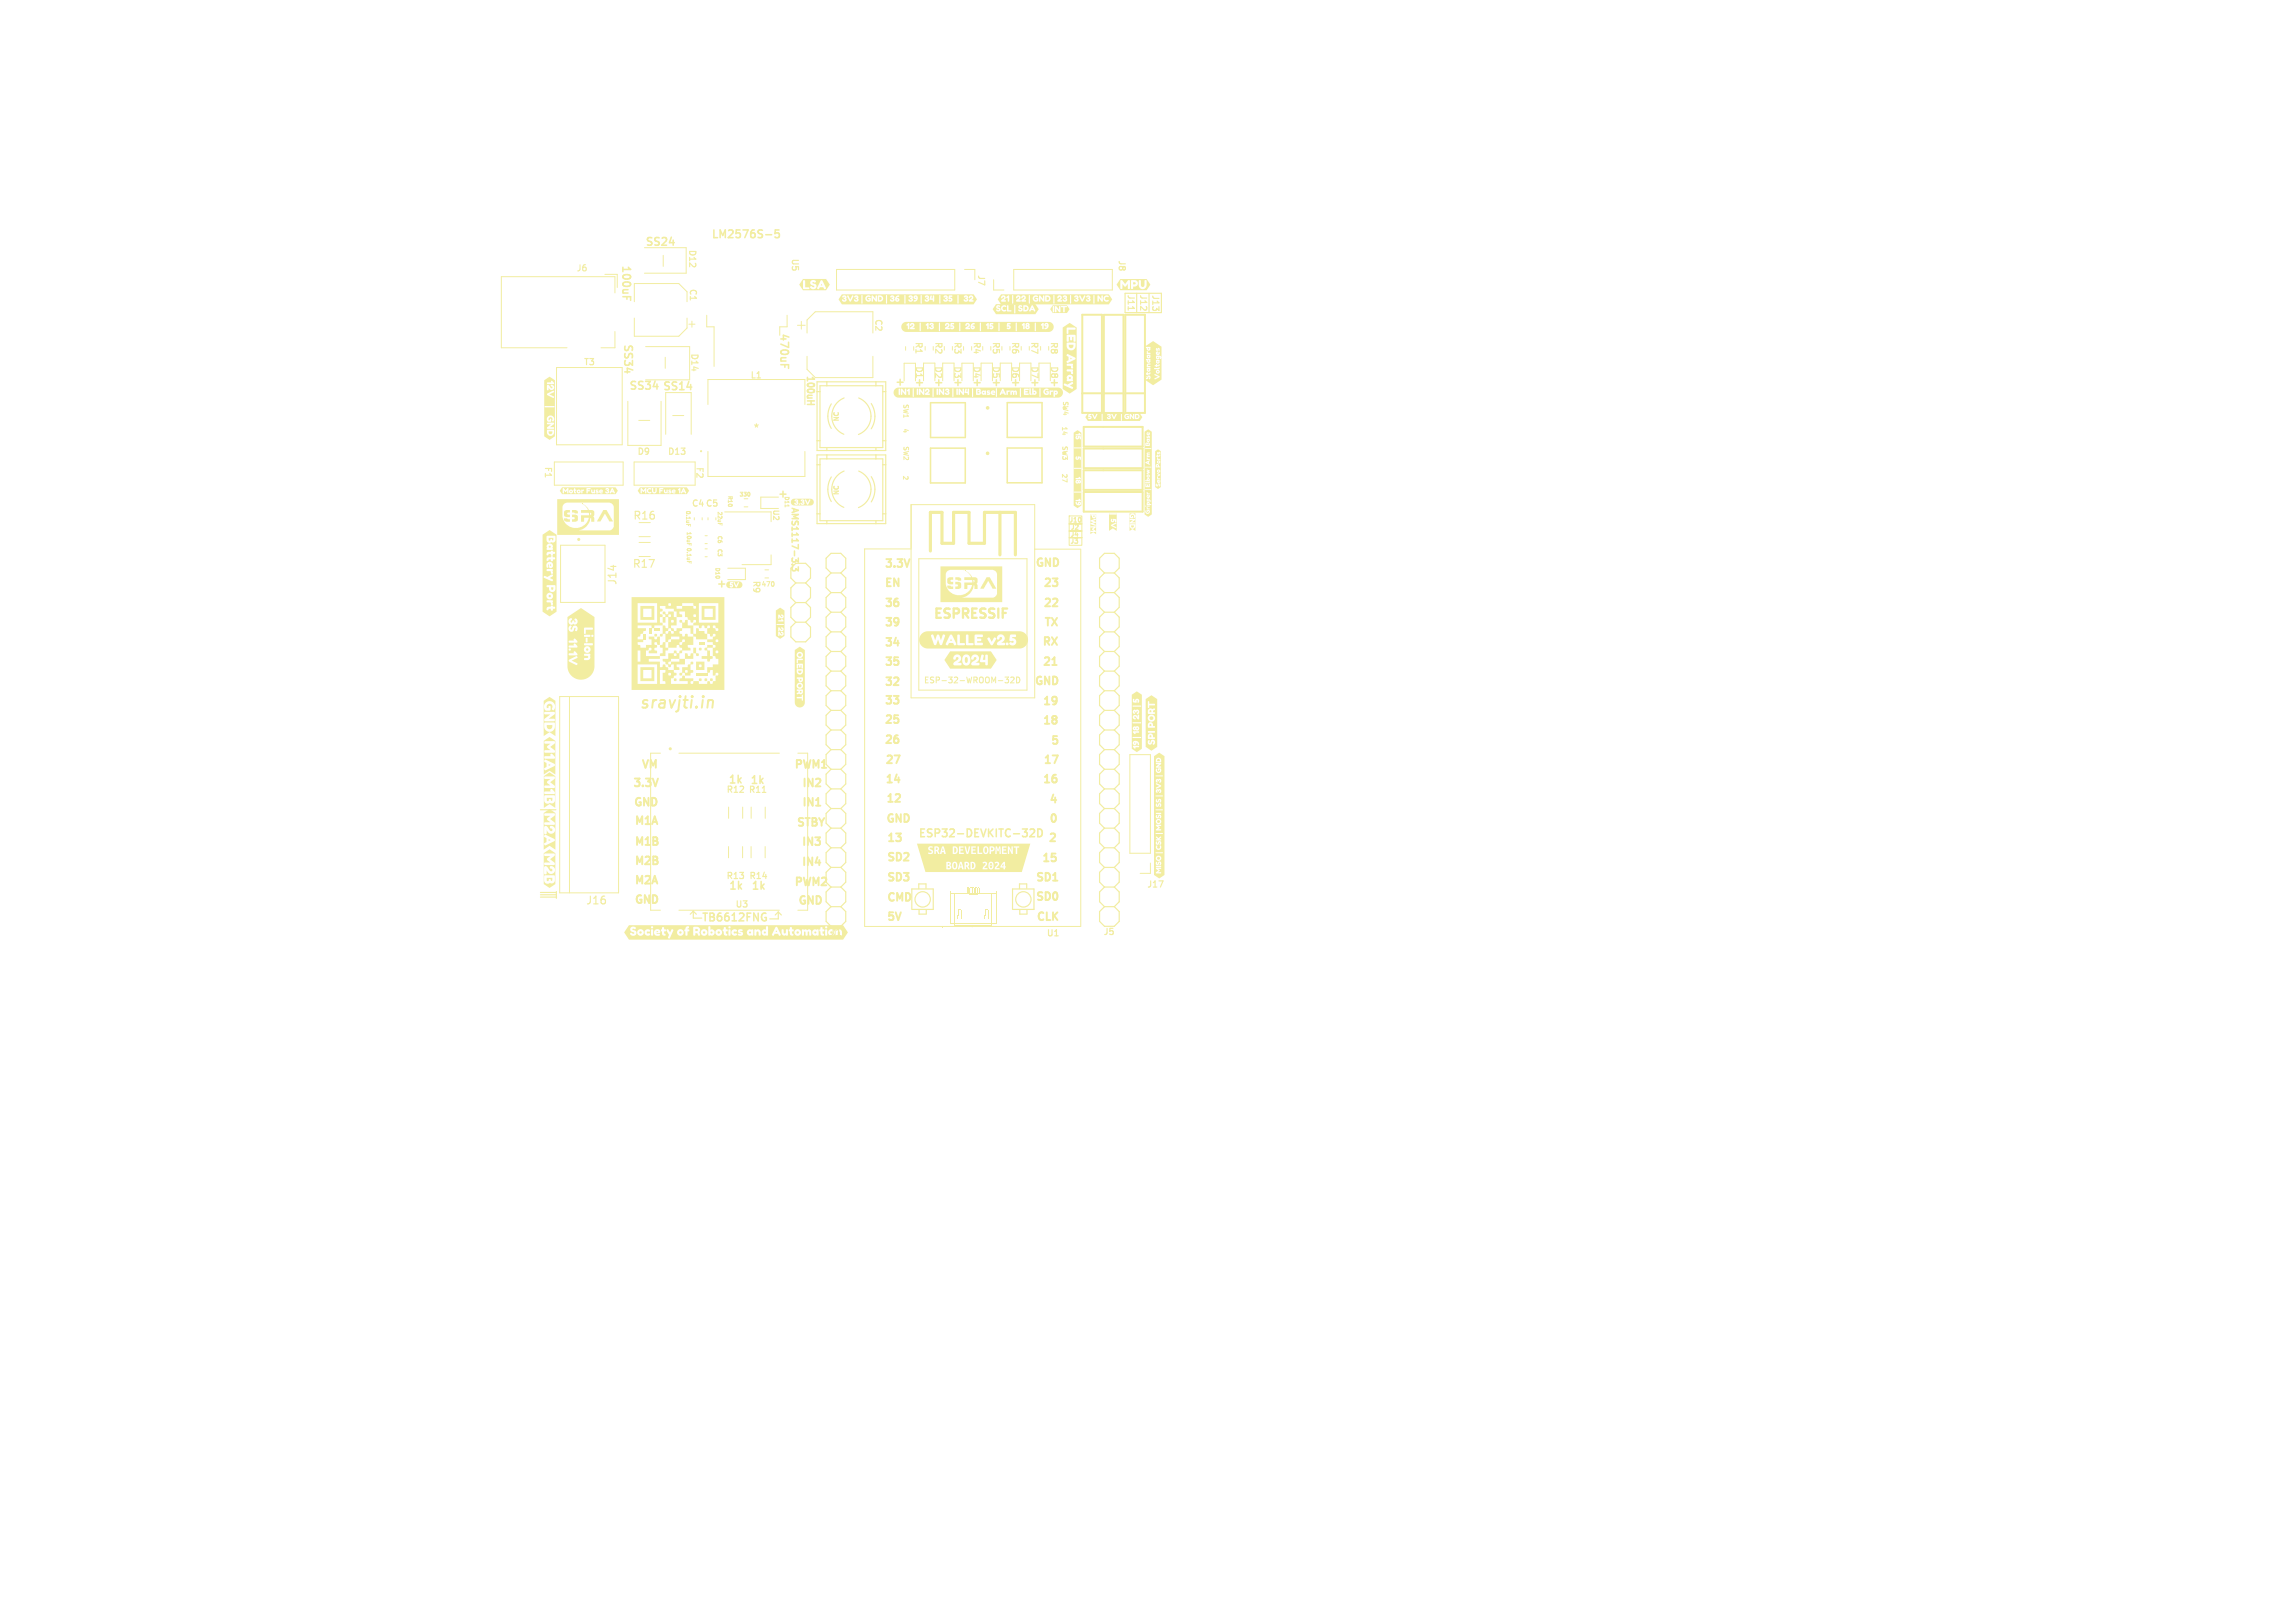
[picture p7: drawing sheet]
<svg xmlns="http://www.w3.org/2000/svg" width="297mm" height="210mm" viewBox="0 0 297 210" stroke-linecap="round" stroke-linejoin="round" font-family="sans-serif">
<defs><g id="words">
<text font-size="2.1" fill="#f2eda1" x="82.7" y="91.8">sravjti.in</text>
<text font-size="1.7" fill="#f2eda1" x="120.6" y="80.7">ESPRESSIF</text>
<g font-size="1.4" fill="#f2eda1">
<text x="80.3" y="34.2" transform="rotate(90 80.3 34.2)">100uF</text>
<text x="83.4" y="32">SS24</text>
<text x="92" y="31">LM2576S-5</text>
<text x="80.6" y="44.4" transform="rotate(90 80.6 44.4)">SS34</text>
<text x="100.8" y="43" transform="rotate(90 100.8 43)">470uF</text>
<text x="81.3" y="50.6">SS34 SS14</text>
<text x="115.7" y="50.1">+</text>
<text x="118.2" y="50.2">+</text>
<text x="120.7" y="50.2">+</text>
<text x="123.2" y="50.2">+</text>
<text x="125.7" y="50.2">+</text>
<text x="128.2" y="50.2">+</text>
<text x="130.7" y="50.2">+</text>
<text x="133.2" y="50.2">+</text>
<text x="135.7" y="50.2">+</text>
<text x="97.4" y="56.1">*</text>
<text x="100.6" y="64.6">+</text>
<text x="81.9" y="67.4">R16</text>
<text x="79.9" y="75.8" transform="rotate(-90 79.9 75.8)">J14</text>
<text x="81.8" y="73.6">R17</text>
<text x="94.1" y="76.3" transform="rotate(-90 94.1 76.3)">+</text>
<text x="114.4" y="73.7">3.3V</text>
<text x="114.4" y="76.2">EN</text>
<text x="133.8" y="73.6">GND</text>
<text x="134.9" y="76.2">23</text>
<text x="114.4" y="78.8">36</text>
<text x="114.4" y="83.9">34</text>
<text x="114.4" y="81.3">39</text>
<text x="134.7" y="83.8">RX</text>
<text x="134.9" y="78.8">22</text>
<text x="135" y="81.3">TX</text>
<text x="114.4" y="89">32</text>
<text x="114.4" y="86.4">35</text>
<text x="133.7" y="88.9">GND</text>
<text x="134.8" y="86.4">21</text>
<text x="114.4" y="91.4">33</text>
<text x="114.4" y="93.9">25</text>
<text x="134.8" y="91.5">19</text>
<text x="134.8" y="94">18</text>
<text x="82.9" y="99.7">VM</text>
<text x="94.2" y="101.6">1k</text>
<text x="97" y="101.7">1k</text>
<text x="102.7" y="99.7">PWM1</text>
<text x="114.4" y="96.5">26</text>
<text x="114.5" y="101.6">14</text>
<text x="114.5" y="99.1">27</text>
<text x="134.8" y="101.6">16</text>
<text x="134.9" y="99.1">17</text>
<text x="135.8" y="96.6">5</text>
<text x="81.8" y="102.1">3.3V</text>
<text x="81.9" y="104.6">GND</text>
<text x="82" y="107">M1A</text>
<text x="103" y="107.2">STBY</text>
<text x="103.7" y="102.1">IN2</text>
<text x="103.7" y="104.6">IN1</text>
<text x="114.6" y="104.1">12</text>
<text x="114.6" y="106.7">GND</text>
<text x="135.6" y="106.7">0</text>
<text x="135.6" y="104.2">4</text>
<text x="82" y="112.2">M2B</text>
<text x="82" y="109.7">M1B</text>
<text x="103.7" y="109.7">IN3</text>
<text x="103.7" y="112.3">IN4</text>
<text x="114.7" y="111.7">SD2</text>
<text x="114.7" y="109.2">13</text>
<text x="118.8" y="108.4">ESP32-DEVKITC-32D</text>
<text x="134.7" y="111.8">15</text>
<text x="135.5" y="109.2">2</text>
<text x="75.8" y="117.2">J16</text>
<text x="82" y="114.7">M2A</text>
<text x="82" y="117.2">GND</text>
<text x="90.7" y="119.5">TB6612FNG</text>
<text x="94.2" y="115.3">1k</text>
<text x="97.2" y="115.4">1k</text>
<text x="102.7" y="114.9">PWM2</text>
<text x="103.2" y="117.3">GND</text>
<text x="114.7" y="116.9">CMD</text>
<text x="114.7" y="119.4">5V</text>
<text x="114.7" y="114.3">SD3</text>
<text x="133.9" y="114.3">SD1</text>
<text x="133.9" y="116.8">SD0</text>
<text x="134" y="119.4">CLK</text>
<text x="107.2" y="121.2">J1</text>
</g>
<text font-size="1.3" fill="#f2eda1" x="104.2" y="48.5" transform="rotate(90 104.2 48.5)">100uH</text>
<g font-size="1.1" fill="#f2eda1">
<text x="74.6" y="35.2">J6</text>
<text x="89" y="32.2" transform="rotate(90 89 32.2)">D12</text>
<text x="102.3" y="33.4" transform="rotate(90 102.3 33.4)">U5</text>
<text x="126.4" y="35.5" transform="rotate(90 126.4 35.5)">J7</text>
<text x="144.6" y="33.6" transform="rotate(90 144.6 33.6)">J8</text>
<text x="89.1" y="37.3" transform="rotate(90 89.1 37.3)">C1</text>
<text x="113.1" y="41.2" transform="rotate(90 113.1 41.2)">C2</text>
<text x="145.9" y="38" transform="rotate(90 145.9 38)">J11</text>
<text x="147.5" y="38" transform="rotate(90 147.5 38)">J12</text>
<text x="149.1" y="38.1" transform="rotate(90 149.1 38.1)">J13</text>
<text x="75.5" y="47.3">T3</text>
<text x="89.3" y="45.7" transform="rotate(90 89.3 45.7)">D14</text>
<text x="118.3" y="44.2" transform="rotate(90 118.3 44.2)">R1</text>
<text x="118.4" y="47.3" transform="rotate(90 118.4 47.3)">D1</text>
<text x="120.8" y="47.3" transform="rotate(90 120.8 47.3)">D2</text>
<text x="120.9" y="44.2" transform="rotate(90 120.9 44.2)">R2</text>
<text x="123.3" y="47.3" transform="rotate(90 123.3 47.3)">D3</text>
<text x="123.3" y="44.2" transform="rotate(90 123.3 44.2)">R3</text>
<text x="125.8" y="47.3" transform="rotate(90 125.8 47.3)">D4</text>
<text x="125.8" y="44.2" transform="rotate(90 125.8 44.2)">R4</text>
<text x="128.3" y="44.2" transform="rotate(90 128.3 44.2)">R5</text>
<text x="128.3" y="47.3" transform="rotate(90 128.3 47.3)">D5</text>
<text x="130.8" y="44.2" transform="rotate(90 130.8 44.2)">R6</text>
<text x="130.8" y="47.3" transform="rotate(90 130.8 47.3)">D6</text>
<text x="133.3" y="44.2" transform="rotate(90 133.3 44.2)">R7</text>
<text x="133.3" y="47.3" transform="rotate(90 133.3 47.3)">D7</text>
<text x="135.8" y="44.2" transform="rotate(90 135.8 44.2)">R8</text>
<text x="135.9" y="47.3" transform="rotate(90 135.9 47.3)">D8</text>
<text x="97.1" y="49.1">L1</text>
<text x="82.4" y="59">D9</text>
<text x="86.4" y="59">D13</text>
<text x="70.4" y="60.3" transform="rotate(90 70.4 60.3)">F1</text>
<text x="89.5" y="65.7">C4 C5</text>
<text x="90" y="60.4" transform="rotate(90 90 60.4)">F2</text>
<text x="102.2" y="65.5" transform="rotate(90 102.2 65.5)">AMS1117-3.3</text>
<text x="97.3" y="75.1" transform="rotate(90 97.3 75.1)">R9</text>
<text x="94" y="102.7">R12</text>
<text x="96.8" y="102.8">R11</text>
<text x="93.9" y="113.9">R13</text>
<text x="96.9" y="113.9">R14</text>
<text x="95.1" y="117.6">U3</text>
<text x="148.4" y="115">J17</text>
<text x="135.4" y="121.2">U1</text>
<text x="142.8" y="121">J5</text>
</g>
<g font-size="1" fill="#f2eda1">
<text x="99.9" y="65.9" transform="rotate(90 99.9 65.9)">U2</text>
<text x="119.6" y="88.6">ESP-32-WROOM-32D</text>
</g>
<g font-size=".8" fill="#f2eda1">
<text x="116.8" y="52.2" transform="rotate(90 116.8 52.2)">SW1</text>
<text x="137.4" y="51.8" transform="rotate(90 137.4 51.8)">SW4</text>
<text x="108.6" y="54.6" transform="rotate(-90 108.6 54.6)">NC</text>
<text x="116.8" y="57.7" transform="rotate(90 116.8 57.7)">SW2</text>
<text x="116.8" y="55.4" transform="rotate(90 116.8 55.4)">4</text>
<text x="137.3" y="57.6" transform="rotate(90 137.3 57.6)">SW3</text>
<text x="137.4" y="55.1" transform="rotate(90 137.4 55.1)">14</text>
<text x="108.6" y="64.1" transform="rotate(-90 108.6 64.1)">NC</text>
<text x="116.8" y="61.5" transform="rotate(90 116.8 61.5)">2</text>
<text x="137.4" y="61.2" transform="rotate(90 137.4 61.2)">27</text>
<text x="138.3" y="67.6">J10</text>
<text x="138.4" y="70.4">J3</text>
<text x="138.5" y="69.5">J4</text>
<text x="138.5" y="68.6">J2</text>
<text x="98.5" y="76">470</text>
</g>
<g font-size=".7" fill="#f2eda1">
<text x="88.7" y="66" transform="rotate(90 88.7 66)">0.1uF</text>
<text x="94.1" y="64.1" transform="rotate(90 94.1 64.1)">R10</text>
<text x="95.6" y="64.4">330</text>
<text x="101.4" y="64.1" transform="rotate(90 101.4 64.1)">D11</text>
<text x="88.8" y="68.7" transform="rotate(90 88.8 68.7)">10uF 0.1uF</text>
<text x="92.8" y="66.1" transform="rotate(90 92.8 66.1)">22uF</text>
<text x="92.8" y="69.2" transform="rotate(90 92.8 69.2)">C6</text>
<text x="92.8" y="70.9" transform="rotate(90 92.8 70.9)">C3</text>
<text x="92.5" y="73.4" transform="rotate(90 92.5 73.4)">D10</text>
</g>
</g></defs>
<g fill="none" stroke="#f2eda1" stroke-width=".15">
<path d="M145.6 37.9h4.7v2.6h-4.7zM146 39.7v.4M147.1 37.9v2.6M148.7 37.9v2.6M69.9 104.8h2M69.9 116.1h2.1M69.9 115.8h2M69.9 115.5h2M72 115.4v.8M89.7 117.9l-.4 .4M89.7 117.9v.9h1.1M89.7 117.9l.4 .4"/>
<path d="M98.7 102.5h.4M100.7 118l-.4 .4M100.7 118v.9h-1.1M100.7 118l.4 .4"/>
</g>
<g fill="none" stroke="#f2eda1" stroke-width=".13">
<path d="M85.8 33v1.5M82.7 54.4h1.4M86.1 46.2v1.5M87.1 53.8h1.4M89.3 67.9v.2M89.4 72.7v.2M93.4 67.7v.3M97 63.7v.2v.3M100.1 75.3v.5M101.6 65.3v.3M138.3 67.8h1.7h-1.7M138.3 68.7h1.7h-1.7"/>
<path d="M138.4 69.6h1.6h-1.6M138.4 66.8h1.6v3.8h-1.6zM130.1 87.6h.4l-.2 .3 .2 .1v.2l-.1 .2h-.2M130.8 87.7l.3-.1 .1 .2-.4 .6h.4M131.6 87.6a.38 .38 0 0 1 .4 .4 .38 .38 0 0 1-.4 .4z"/>
</g>
<path d="M136.2 78.4h.6M136.8 77.5v.4M91.6 90.7a.37 .37 0 0 1 .7 .1l-.1 .8M91.7 90.6l-.2 1M136.2 86h.5M136.2 97.7h.7l-.4 1M105.6 104.2h.6M136.3 113.9h.5" fill="none" stroke="#f2eda1" stroke-width=".25"/>
<g fill="none" stroke="#f2eda1" stroke-width=".2">
<path d="M81.1 38.4v.3M81.6 38.4v.5M99.1 30.4h.8M100.8 29.8h-.5v.4l.1-.1 .4 .1 .1 .1-.1 .4-.1 .1-.4-.1M101.6 47.2v.3M102 47.2v.5M104.5 52.3h.9M105 51.9v.4M102.5 73h.1M102.6 73.4l-.1 .3 .2 .2 .2-.1 .1-.2 .3 .3v-.5M98.9 118.2h.2M99 118.7h.2v.4l-.2 .1"/>
<path d="M133.3 107.4l.4-.1 .1 .1 .1 .2-.6 .7h.6M134.3 107.3a.51 .51 0 0 1 .6 .5 .51 .51 0 0 1-.6 .5z"/>
</g>
<path d="M121.8 78.7h-.6v1.2M122.9 78.8l-.4-.1-.2 .2M124.1 78.9l-.2-.2h-.5v1.2M125.3 78.9l-.2-.2h-.5v1.2M126.4 78.7h-.6v1.2M127.5 78.8l-.4-.1-.2 .2M128.7 78.8l-.5-.1-.1 .2M129.2 78.7v1.2M130.3 78.7h-.5v1.2" fill="none" stroke="#f2eda1" stroke-width=".3"/>
<g fill="#f2eda1">
<path d="M116.1 38.7h.1v.1h-.2z"/>
<path d="M118.4 38.4h.2v.1h-.2z"/>
<path d="M113.8 38.4a.23 .23 0 0 1 .3 .2 .23 .23 0 0 1-.3 .2z"/>
<path d="M109 38.1h17l.4 .6-.4 .7h-17l-.2-.2h2.7v.1l.1-.1h3.1v.1l.1-.1h2.2l.1 .1 .1-.1h1.9l.1 .1 .1-.1h2.3v.1l.1-.1h2.2l.1 .1 .1-.5h.6v.1a.33 .33 0 0 0 .6 0l.2 .1h.5v-.1l-.3-.1a.3 .3 0 0 0 .3-.3 .3 .3 0 0 0-.3-.3 .3 .3 0 0 0-.3 .4h.1l.1-.2a.11 .11 0 0 1 .2 .1 .11 .11 0 0 1-.1 .1l-.3 .3h-.1v-.1l-.1-.2a.28 .28 0 0 0-.1-.4 .28 .28 0 0 0-.4 .3l.4-.1-.1 .1a.17 .17 0 0 0-.1 .2 .17 .17 0 0 0 .2 .1l-.1 .1-.2-.2-.7 .1-.1-.6-.1 .1v.9h-2.2v-.4h.4v.1a.41 .41 0 0 0 .6 0 .28 .28 0 0 0 .5 0 .28 .28 0 0 0-.2-.4v-.1h.2v-.2h-.3l-.1 .1-.1 .4h.3v.1h-.2l-.2 .1 .1-.2-.1-.1a.24 .24 0 0 0-.1-.4 .25 .25 0 0 0-.4 .3l.3-.1-.1 .2 .2 .1v.1l-.3-.1-.5 .1v-.6h-.1v1h-2.3v-.4h.3a.31 .31 0 0 0 .4 .2 .31 .31 0 0 0 .2-.3l.5 .1v.2h.2v-.7l-.2-.1v.4h-.2l.1-.3-.2-.1-.1 .5-.1-.1a.28 .28 0 0 0-.1-.4 .28 .28 0 0 0-.4 .3l.3-.1-.1 .1a.17 .17 0 0 0 0 .2 .17 .17 0 0 0 .2 .1l-.2 .1-.2-.2-.4 .1-.1-.6-.1 .1v.9h-1.9v-.4l.4 .1a.31 .31 0 0 0 .4 .1 .31 .31 0 0 0 .1-.4l.1-.1 .1 .2h.3l-.4 .2a.37 .37 0 0 0 .5 0 .37 .37 0 0 0 .1-.5 .28 .28 0 0 0-.3-.2 .28 .28 0 0 0-.3 .3h-.1a.26 .26 0 0 0-.2-.3 .26 .26 0 0 0-.3 .3l.3-.1v.1a.12 .12 0 0 0-.1 .2 .12 .12 0 0 0 .1 0l-.1 .2-.2-.2-.4 .1-.1-.6-.1 .1v.9h-2.2v-.4h.4a.31 .31 0 0 0 .3 .2 .31 .31 0 0 0 .3-.3v.1a.27 .27 0 0 0 .3 .3 .27 .27 0 0 0 .3-.3 .27 .27 0 0 0-.3-.2l.3-.2a.26 .26 0 0 0-.3-.2 .26 .26 0 0 0-.2 .3l-.1 .2-.1-.1a.28 .28 0 0 0-.1-.4 .28 .28 0 0 0-.4 .3l.3-.1-.1 .1a.17 .17 0 0 0 0 .2 .17 .17 0 0 0 .2 .1l-.1 .1-.2-.2-.5 .1-.1-.6v.1v.9h-3.1v-.6h.4v.1a.41 .41 0 0 0 .7 .2l.3 .1v-.4l.3 .4 .3-.1a.43 .43 0 0 0 .7-.2 .43 .43 0 0 0-.6-.5l-.1 .1v.6h-.1v-.6l-.1-.1-.1 .1v.4l-.3-.5h-.2v.7h-.1v-.3h-.3l-.1 .1h.2v.1a.24 .24 0 0 1-.3-.3 .24 .24 0 0 1 .4-.1 .24 .24 0 0 0-.1-.2 .24 .24 0 0 0-.3 .1l-.2 .3h-.4v-.4h-.1v1h-2.7l-.2-.4 .4 .1a.31 .31 0 0 0 .4 .1 .31 .31 0 0 0 .1-.4v-.3h.1l.4 .7h.1l.1-.2 .3 .1a.31 .31 0 0 0 .4 .1 .31 .31 0 0 0 .2-.4 .25 .25 0 0 0-.2-.4 .25 .25 0 0 0-.3 .3l.2-.1 .1 .1h-.1a.12 .12 0 0 0-.1 .2 .12 .12 0 0 0 .2 0l-.1 .2-.2-.2-.4 .1 .3-.5-.1-.1h-.1l-.3 .6-.1-.4a.16 .16 0 0 0-.1-.1 .16 .16 0 0 0-.2 0l-.2-.1a.23 .23 0 0 0-.3 0 .23 .23 0 0 0-.1 .3l.3-.1-.1 .2 .1 .1v.1l-.2-.1h-.6z"/>
</g>
<path d="M132.2 44.8v.5" fill="none" stroke="#f2eda1" stroke-width=".13"/>
<g fill="#f2eda1">
<path d="M139.4 62.3h.1v.1h-.1z"/>
<path d="M139.7 62.3v.1z"/>
<path d="M139.6 65.1h.1v.1h-.1z"/>
<path d="M138.9 56l.5-.3 .5 .3v9.4l-.5 .4-.5-.4v-.4h.3a.35 .35 0 0 0 .3 .4 .35 .35 0 0 0 .4-.3 .21 .21 0 0 0-.3-.2 .21 .21 0 0 0-.1 .3l-.2-.3-.4 .1v-.2l.9 .1 .1-.1-.2-.3-.1 .2-.7 .1v-1.1h.1h.9l-.1-.1-.9 .1v-1.4h.3a.24 .24 0 0 0 .1 .3 .24 .24 0 0 0 .3-.1 .22 .22 0 0 0 .3-.2 .22 .22 0 0 0-.4-.2 .22 .22 0 0 0-.2 0 .22 .22 0 0 0-.1 .2h-.3v-.4l.9 .1 .1-.1-.2-.2-.1 .1-.7 .1v-1.3l.1 .1 .9-.1-.1-.1-.9 .1v-1.3h.3a.24 .24 0 0 0 .2 .2 .24 .24 0 0 0 .2-.3h.1v.3h.2v-.4h-.4l-.1 .2v-.2a.13 .13 0 0 0-.2 0 .13 .13 0 0 0 0 .2h-.3v-1.3h.1h.9l-.1-.1-.9 .1v-1.4h.3a.24 .24 0 0 0 .2 .3 .24 .24 0 0 0 .2-.3h.1v.2h.2v-.3l-.4-.1-.1 .3v-.2a.13 .13 0 0 0-.2 0 .13 .13 0 0 0 0 .1h-.3v-.3h.9h.1l-.2-.3-.1 .2-.7 .1z"/>
</g>
<path d="M140.2 55.2h7.7v2.6h-7.7z" fill="none" stroke="#f2eda1" stroke-width=".25"/>
<path d="M72 47.6h8.5v10h-8.5z" fill="none" stroke="#f2eda1" stroke-width=".13"/>
<g fill="none" stroke="#f2eda1" stroke-width=".15">
<path d="M142.9 74.1l-.6-.6v-1.3l.6-.6h1.3l.6 .6v1.3l-.6 .6M142.9 74.1l-.6 .7v1.2l.6 .7M142.9 76.7l-.6 .6v1.3l.6 .6M142.9 79.2l-.6 .7v1.2l.6 .7M142.9 79.2h1.3M142.9 76.7h1.3M142.9 74.1h1.3M144.2 74.1l.6 .7v1.2l-.6 .7M144.2 76.7l.6 .6v1.3l-.6 .6M144.2 79.2l.6 .7v1.2l-.6 .7M142.9 81.8l-.6 .6v1.3l.6 .6M142.9 84.3l-.6 .6v1.3l.6 .6"/>
<path d="M142.9 86.8l-.6 .7v1.2l.6 .7M142.9 89.4l-.6 .6v1.3l.6 .6M142.9 91.9l-.6 .7v1.2l.6 .7M142.9 94.5l-.6 .6v1.3l.6 .6M142.9 97l-.6 .6v1.3l.6 .6M142.9 99.5l-.6 .7v1.2l.6 .7M142.9 99.5h1.3M142.9 97h1.3M142.9 94.5h1.3M142.9 91.9h1.3M142.9 89.4h1.3M142.9 86.8h1.3"/>
<path d="M142.9 84.3h1.3M142.9 81.8h1.3M144.2 81.8l.6 .6v1.3l-.6 .6M144.2 84.3l.6 .6v1.3l-.6 .6M144.2 86.8l.6 .7v1.2l-.6 .7M144.2 89.4l.6 .6v1.3l-.6 .6M144.2 91.9l.6 .7v1.2l-.6 .7M144.2 94.5l.6 .6v1.3l-.6 .6M144.2 97l.6 .6v1.3l-.6 .6M144.2 99.5l.6 .7v1.2l-.6 .7M142.9 117.3l-.6 .7v1.2l.6 .7M142.9 102.1l-.6 .6v1.3l.6 .6"/>
<path d="M142.9 104.6l-.6 .7v1.2l.6 .7M142.9 107.2l-.6 .6v1.3l.6 .6M142.9 109.7l-.6 .6v1.3l.6 .6M142.9 112.2l-.6 .7v1.2l.6 .7M142.9 114.8l-.6 .6v1.3l.6 .6M142.9 117.3h1.3M142.9 114.8h1.3M142.9 112.2h1.3M142.9 109.7h1.3M142.9 107.2h1.3M142.9 104.6h1.3M142.9 102.1h1.3"/>
<path d="M144.2 117.3l.6 .7v1.2l-.6 .7M144.2 102.1l.6 .6v1.3l-.6 .6M144.2 104.6l.6 .7v1.2l-.6 .7M144.2 107.2l.6 .6v1.3l-.6 .6M144.2 109.7l.6 .6v1.3l-.6 .6M144.2 112.2l.6 .7v1.2l-.6 .7M144.2 114.8l.6 .6v1.3l-.6 .6"/>
</g>
<g fill="#f2eda1">
<path d="M103.5 87.8h.2v.2h-.2z"/>
<path d="M103.5 89.4h.2v.2h-.2z"/>
<path d="M103.3 86.8h.4a.23 .23 0 0 1-.2 .3 .23 .23 0 0 1-.2-.3z"/>
<path d="M102.9 84.1l.6-.4 .7 .4v6.8a.65 .65 0 0 1-.7 .6 .65 .65 0 0 1-.6-.6v-.6l.9 .1v.2h.1v-.7h-.1v.3l-.9 .1v-.6h.2l.1 .1h.2a.3 .3 0 0 0 .3 0 .3 .3 0 0 0 .2-.3v-.3h-.8v.2h.2v.2l-.2 .1h-.2v-1h.2a.42 .42 0 0 0 .6 .4 .42 .42 0 0 0 .1-.7 .42 .42 0 0 0-.7 .3h-.2v-1l.4 .1a.31 .31 0 0 0 .2 .5 .31 .31 0 0 0 .4-.3v-.4l-1 .1v-.8h.2a.43 .43 0 0 0 .5 .4 .43 .43 0 0 0 .3-.6v-.1h-.8v.3h-.2v-.5l.4 .1v-.4h.1v.2l.1 .1 .1-.1v-.2h.1v.4l.2-.1v-.4l-.1-.1h-.7v.5h-.2v-.7l.3 .1 .1-.4h.6v-.1v-.1h-.8v.5h-.2v-1h.2a.42 .42 0 0 0 .6 .4 .42 .42 0 0 0 .1-.7 .42 .42 0 0 0-.7 .3h-.2z"/>
<path d="M70.8 93.8h.7a.39 .39 0 0 1-.4 .6 .39 .39 0 0 1-.3-.6z"/>
<path d="M70.4 90.7l.7-.5 .8 .5v4.5l-.8-.5-.7 .5v-1.2a.73 .73 0 0 0 .7 .7 .73 .73 0 0 0 .7-.7v-.4l-.2-.1h-1.1l-.1 .5v-.8l.1 .1h1.1l.2-.1v-.2h-.8l.8-.6v-.3h-1.2a.17 .17 0 0 0-.2 .2 .17 .17 0 0 0 .2 .1h.6l-.8 .8v-1.8l.2 .5 .5 .1 .2-.2-.1-.4h-.2v.2h-.2a.39 .39 0 0 1 .4-.5 .39 .39 0 0 1 .2 .6l.2 .2a.71 .71 0 0 0-.2-1.1 .71 .71 0 0 0-1 .6z"/>
<circle cx="103.5" cy="84.8" r=".21"/>
<circle cx="103.5" cy="88.7" r=".21"/>
</g>
<path d="M72.5 70.6h5.8v7.4h-5.8z" fill="none" stroke="#f2eda1" stroke-width=".13"/>
<circle cx="74.9" cy="69.8" r=".1" fill="none" stroke="#f2eda1" stroke-width=".2"/>
<g fill="#f2eda1">
<path d="M143.5 66.4h1v2.3l-.5-.3-.5 .3v-.7h.3l.6 .3v-.1l-.4-.2 .3-.1a.13 .13 0 0 0 .1-.1 .13 .13 0 0 0 0-.2l-.6 .4h-.3v-.7h.2a.24 .24 0 0 0 .3 .3 .24 .24 0 0 0 .2-.3h.1v.2h.1v-.3l-.3-.1-.1 .3v-.2a.13 .13 0 0 0-.2 0 .13 .13 0 0 0-.1 .1h-.2v-.8l.9 .1 .1-.1h-1z"/>
<path d="M138.5 46.3l.2 .1-.2 .1z"/>
<path d="M138.4 48.8h.1v.2h-.1z"/>
<path d="M138.3 44.6h.6a.33 .33 0 0 1-.3 .5 .33 .33 0 0 1-.3-.5z"/>
<path d="M137.5 42.4l.9-.6 .9 .6v7.9l-.9 .6-.9-.6v-.5l1.3 .5 .1-.2-.4-.2a.41 .41 0 0 0 .4-.4l-.1-.1-.7 .4-.3-.2-.1 .2h-.2v-.6l1.3 .1 .1-.1-.1-.1a.38 .38 0 0 0-.3-.6 .38 .38 0 0 0-.4 .6l-.1 .1h-.5v-1.3h.5l.1 .2h.4l.1 .3h.2l.1-.1-.1-.2 .1-.3h-.8l-.1 .1h-.5v-.7h.5l.1 .1h.4l.1 .4h.2l.1-.1-.1-.3 .1-.2h-.8l-.1 .1h-.5v-.4h.5l.1 .2 1-.5 .1-.1-.1-.1-1-.5-.1 .2 .3 .2v.4l-.3 .2h-.5v-2h.5a.61 .61 0 0 0 .8 .5 .61 .61 0 0 0 .4-.8l-.1-.2h-.9l-.2 .1v.4h-.5v-.7h.5l.1 .1h.2v-.6h.2v.4h.1h.2v-.4h.1v.6h.2l.1-.1v-.6l-.1-.2h-1l-.1 .8h-.5v-1h.5l.1 .1h.1l.1-.5h.8l.1-.2-.1-.1h-1l-.1 .7h-.5z"/>
</g>
<path d="M72.4 90.1h7.6v25.4h-7.6zM73.7 90.1v25.4M146.2 97.6h2.7v12.8h-2.7zM148.9 111.7v1.3h-1.3" fill="none" stroke="#f2eda1" stroke-width=".13"/>
<g fill="#f2eda1">
<path d="M136.2 39.5h1.9l.3 .5-.3 .5h-1.9l-.1-.2 .2 .1 .2-.1a.1 .1 0 0 0 .1 .1 .1 .1 0 0 0 .1-.1v-.4l.4 .5h.1l.1-.7 .3 .1v.6h.1l.1-.6 .3-.1v-.1h-.7l-.2 .1-.1-.1-.1 .5-.3-.5h-.1l-.1 .7h-.1v-.7h-.1l-.1 .7h-.1l-.2-.3z"/>
<path d="M83.2 82h.4v.7h-.4z"/>
<path d="M84 81.3h.3v.7h-.3z"/>
<path d="M84.7 81.3h.7v.3h-.7z"/>
<path d="M90.4 83.1h.8v.4h-.8z"/>
<path d="M90.1 87.1h1.4v.3h-1.4z"/>
<path d="M82.9 78.4h1.8v1.8h-1.8v-.4h1.4v-1h-1.1v1h-.3z"/>
<path d="M82.9 86.3h1.8v1.8h-1.8v-.3h1.4v-1.1h-1.1v1.1h-.3z"/>
<path d="M90.8 78.4h1.8v1.8h-1.8v-.4h1.4v-1h-1v1h-.4z"/>
<path d="M89.7 83.8h.4v.7h.3v.2v.2h-.3l-.1-.4h-.3z"/>
<path d="M88.6 84.5h.3l.1 .3 .2 .1h.1l.1-.4h.3v.8h-1.1z"/>
<path d="M90.1 85.6h1.1v1.1h-1.1v-.5h.3l.1 .1h.1h.1l.1-.1v-.2h-.2h-.1l-.1 .2h-.3z"/>
<path d="M91.5 83.5h.7v.3h-.7v.3l.4 .1v.7l.3 .1v.2l-.3 .1-.1 .3h-.2l-.1-.3h-.7v-.4h.7v-.7h-.3v-.2v-.1l.3-.2z"/>
<path d="M88.3 86.3h.7v-.3h.3l.1-.4h.3v.3l-.3 .1v.7h.3v.3l-.3 .1v.3h-.8v-.3h-.1h-.2v.3h-.3l-.1-.3h.4v-.2h.3l.1 .1h.3l-.1-.3h-.2l-.1 .2h-.3z"/>
<path d="M85.8 79.2l.3-.1v.3l.2 .1 .2-.1v-.3h.7v.7h.4v1.1h-.8v.2l.1 .2h.2l.2 .3h.2l.1-.3h.7v-.7h-.3l-.1-.3 .3-.1 .1 .3 .2 .1h.1l.1-.4h.3v.7h.7v1.1h.4v-.7h.3v.3h.8v.4h.3v.7h-1.4v-.3h-.4v1.1h-.7v.3h.3l.1 .4h-1.1v.3h-.4v.8h-1.1v.3h-.3v.3l.3 .1v-.4h1.1v-.3h.7v.7h-1v.3h.3v.4h-.7v-.7h-.3l-.1 .3h-.3v-.3h-.3l-.1-.3-.3-.1v-.2v-.1h.7v-.6h.7l.1 .2h.2l.1-.2-.1-.2h-.2l-.1 .2h-.7v-.2h.7v-.3h.2l.2 .1v.2h.3v-.3h.3l.1-.2-.1-.2h-.2l-.1-.3h-.3v.3h-1.1v.3l-.4 .1v.7h-.7v-.3l.4-.1v-.7h.7v-.5h1.4l.1 .1h.2l.1-.3 .3-.1v-.2l-.3-.1v.3l-.3 .1-.1 .2h-1.4v-.2l.3-.1v-.3h1.1v-.3h-1.1v.3h-.3v.3l-.4 .1v.7h-.6l-.1-.3 .3-.1 .1-.3h.3v-1.1h-.3l-.1 .4h-.2l-.1-.3 .4-.1v-.2h.3l.1 .2h.2l.1-.3 .2-.1 .1 .1 .1 .3h.2l.1-.2h.7l.1 .2h.2l.2 .4h.2l.1-.3 .1-.1 .2 .1v.3h.7v-.3l-.3-.1v-.7h-1.1v.3l-.3 .1-.1 .1h-.7l-.1-.1-.2-.1-.1-.3h-.3v.3l-.3 .1-.1 .1h-.3v-.9h.3v.3l.4 .1v-.9h.3l.1 .1 .1 .1h.1l.1-.2v-.1l-.2-.1h-.1l-.1 .2h-.3v-.6h-.4v.8h-.3v-.8h.3v-.1h.4l.1 .1h.2v-.1v-.2h-.1h-.2v.2h-.4l-.1-.2h-.2z"/>
<path d="M81.7 77.3h12v12h-12v-.8h4.4v-.3l-.3-.1v-.9h.7l.1 .2 .2-.1v-.2h-.3v.1h-.7v-.1l.3-.1v-.3h-.7v1.8h-.4v-2.5h-2.5v2.5h-.8v-2.9h1.2v-1.4h-.4v1.4h-.8v-2.3h.8v.1l.4 .1v.3h.7v-.3h.7v-.8h-.3v-.3h.7v.3h.2h.1l.1-.3h.3v1.1l-.3-.1-.1-.3h-.3v.3l.3 .1v.1v.2h-.3v.3l.3 .1v.3h-1v-.3l.3-.1v-.2l-.3-.1-.1 .3-.3 .1v.7h1.8v.4h-1.4v.3h1.4v.7h.3l.1-.3h.3v.3l.4 .1v.3h.7v.3l.3 .1v.3h-.2l-.2 .4h-.3v.7h2.2v-.4h-1.1v-.3h.3l.1-.3 .2-.1 .1 .1v.3h1.1v.3l-.3 .1v.3h.3v-.4h.7v.4h1.1v-.3l.3-.1 .1 .3 .3 .1 .1-.3 .3-.1v-.7h.3l.1-.2-.1-.1h-.2l-.1 .3h-.4v-.7h-.3v.3l-.4 .1v-.8h.7v-.3h.8v-.7l-.3-.1-.1-.3h-.4v-.5h.4l.1 .1h.2v-.3h-.2l-.1 .2h-.4v-.6h.4v-.3l-.3-.1-.1-.3h-.7v-.2h1.1l.1 .2h.2v-.3l-.2-.1-.1 .2h-1.1v-.2h.7l.1-.3h.3v-.2l-.1-.2h-.2l-.1 .3-.3 .1v-.3l-.4-.1v-.7h.3l.1-.2h.3l.1 .1 .3 .1v.3h.2h.2l-.1-.3h-.2l-.2-.4h-.2l-.1 .2h-.3l-.1-.2h-.2l-.1 .3-.2 .1-.1-.1-.1-.2-.2-.1-.1 .3-.2 .1-.2-.1v-.3h-.7l.1-.3h3.2v-2.6h-2.6v2.6h-.5h.1l.1-.2v-.1l-.2-.1-.2 .1v.2l-.3 .1-.1-.3-.3-.2v-.2l-.4-.1v-.1h1.1l.1 .1h.2l.1-.1-.1-.2h-.2l-.1 .2h-1.1v-.6h-.7v.3l.3 .1 .1 .3h-.7v-.7l-.4-.1v-.2h1.1v-.4h1.4v.3l.3 .1 .1-.3-.3-.1-.1-.4h-1.4v.4h-.7v.4h-1.5v-.4h-.7v.3l.3 .1 .1 .1-.1 .2-.3 .1v.2l.3 .1 .1 .2-.1 .1h-.3v.8h.3l.1 .3h-1.1v.3l-.2 .1-.2-.1v-.3h-1.8v.4h1.1v.3l-.3 .1-.1 .3h-.3v.3l-.4 .2v.2h.7v.4h-.7v.2h-.8v-2.7h3.3v-2.4h1.5v.2h.2h.1v-.2v-.1l-.1-.1-.2 .1v.1h-1.5v-.2h-2.5v2.6h-.8z"/>
<circle cx="84.9" cy="82.2" r=".2"/>
<circle cx="87.4" cy="87.9" r=".2"/>
<circle cx="90.6" cy="84" r=".2"/>
<circle cx="90.6" cy="87.9" r=".2"/>
<circle cx="91.4" cy="87.9" r=".2"/>
<circle cx="92.1" cy="87.9" r=".2"/>
</g>
<path d="M117.2 44.9v.4" fill="none" stroke="#f2eda1" stroke-width=".13"/>
<path d="M140.1 40.7h2.5v12.7h-2.5zM140.1 50.9h2.5" fill="none" stroke="#f2eda1" stroke-width=".25"/>
<g fill="#f2eda1">
<path d="M71 98.9l.3 .1-.3 .1z"/>
<path d="M70.4 95.9l.7-.5 .8 .5v4.3l-.8-.5-.7 .5v-.7l.2 .2 1.1-.6a.17 .17 0 0 0 .1-.1 .17 .17 0 0 0-.1-.2l-1.2-.5-.1 .2 .3 .2v.5l-.3 .3v-1.5l.1 .2h1.2l.1-.1v-.1l-.4-.5-.2 .2 .1 .1h-.8l-.1 .2v-.8l.2 .2h1.1a.22 .22 0 0 0 .1-.2 .22 .22 0 0 0-.2-.2l-.4-.4 .6-.4v-.3h-1.2a.17 .17 0 0 0-.2 .2 .17 .17 0 0 0 .2 .1h.6a.45 .45 0 0 0-.4 .6l.4 .3h-.7l-.1 .1z"/>
</g>
<path d="M91.6 67v.3" fill="none" stroke="#f2eda1" stroke-width=".13"/>
<g fill="#f2eda1">
<path d="M149.9 62.2v.2z"/>
<path d="M149.7 60.2h.1v.1h-.1z"/>
<path d="M149.5 58.4l.4-.3 .3 .3v4.6l-.3 .3-.4-.3 .1-.2a.21 .21 0 0 0 .2 .1 .21 .21 0 0 0 .2-.2v.2a.2 .2 0 0 0 .2-.2 .2 .2 0 0 0-.3-.2 .2 .2 0 0 0-.1 .3l-.1-.2-.2 .2v-.5h.2a.21 .21 0 0 0 .3 .2 .21 .21 0 0 0 .1-.4l-.1 .2v-.1a.14 .14 0 0 0-.2-.1 .14 .14 0 0 0-.1 .2h-.2v-.5h.2l.1 .2h.3v-.1h-.2l-.1-.2-.1 .1h-.2v-.2h.2l.1 .1 .4-.3-.4-.2-.1 .1 .3 .1-.3 .2h-.2v-.6h.2a.22 .22 0 0 0 .3 .2 .22 .22 0 0 0 .1-.4 .22 .22 0 0 0-.4 .1l-.2 .1v-.6l.1 .1 .5-.1-.1-.1-.1-.2-.1-.1-.2 .1v.3h-.1v-.6h.2a.22 .22 0 0 0 .3 .2 .22 .22 0 0 0 .1-.4 .22 .22 0 0 0-.4 .1l-.2 .1v-.5h.2l.1 .2h.3v-.1l-.2-.1-.1-.1-.1 .1h-.2v-.3l.3 .2 .3-.1 .1-.2h-.1l-.2 .1-.1-.2-.1 .2h-.2v-.4h.2a.16 .16 0 0 0 .2 .2 .16 .16 0 0 0 .1-.2v.2a.16 .16 0 0 0 .2-.2 .16 .16 0 0 0-.2-.1 .16 .16 0 0 0-.1 .2l-.1-.2-.1 .1h-.2z"/>
<circle cx="149.9" cy="61" r=".08"/>
<circle cx="149.9" cy="59.8" r=".08"/>
</g>
<path d="M86.1 56.2v-5.4h3.3v5.4M119.5 49.3v-2.3h1.5v2.3" fill="none" stroke="#f2eda1" stroke-width=".13"/>
<g fill="#f2eda1">
<path d="M71 55.8h.5a.26 .26 0 0 1-.3 .4 .26 .26 0 0 1-.2-.4z"/>
<path d="M70.4 49.2l.7-.5 .7 .5v7.3l-.7 .4-.7-.4v-.6h.4a.49 .49 0 0 0 .6 .5 .49 .49 0 0 0 .3-.7l-.1-.1h-.7h-.1v.3h-.4v-.5h.4v.1h.9v-.2h-.5l.1-.1a.5 .5 0 0 0 .4-.5h-.8a.11 .11 0 0 0-.1 .1 .11 .11 0 0 0 .1 .1h.4l-.5 .5h-.4v-1.2h.4v.3l.2 .1h.3v-.4h-.1v.2h-.2a.28 .28 0 0 1 .3-.4 .28 .28 0 0 1 .1 .5h.1a.39 .39 0 0 0 .2-.4 .39 .39 0 0 0-.3-.3 .49 .49 0 0 0-.6 .4h-.4v-1.6l.2 .1h1l.2-.1-.2-.1h-1l-.2 .1v-1.6h.4l.8 .5 .1-.2-.6-.3 .3-.1a.24 .24 0 0 0 .2-.1 .24 .24 0 0 0 .1-.2l-.9 .3v.1h-.4v-.6h.4v.1h.2v-.3a.35 .35 0 0 0 .4 .3 .35 .35 0 0 0 .3-.4 .35 .35 0 0 0-.4-.3v.2h.2a.13 .13 0 0 1-.1 .2 .13 .13 0 0 1-.2-.1 .4 .4 0 0 0-.4-.3v.6h-.4v-.8h.4v.1h.8l.1-.1-.3-.3-.1 .1v.1l-.9 .1z"/>
</g>
<path d="M128.6 36.2v1.3h1.3M131.2 34.9h12.7v2.6h-12.7z" fill="none" stroke="#f2eda1" stroke-width=".13"/>
<g fill="#f2eda1">
<path d="M123.1 82.7l.1 .2h-.3z"/>
<path d="M119.3 82l.3-.2 .5-.1h11.8a1.12 1.12 0 0 1 1.1 1.1 1.12 1.12 0 0 1-1.1 1.1h-11.8a1.12 1.12 0 0 1-1-1.7h1.4l.4 1.2a.19 .19 0 0 0 .2 .1 .19 .19 0 0 0 .1-.2l.2-.6 .2 .7 .2 .1 .1-.1h.5l.2 .1 .2-.3h.5l.3 .3 .2-.2 .2 .2h.8l.1-.2 .3 .2h.8v-.2l.3 .2h.8l.1-.3h-.7v-.2l.5-.1-.1-.3h.9l.4 .8 .1 .1 .2-.2h.5l.2 .2h.7l.3-.2v.2h.2l.2-.2a.48 .48 0 0 0 .8 0 .48 .48 0 0 0-.4-.7v-.2h.3a.17 .17 0 0 0 .2-.1 .17 .17 0 0 0-.2-.2l-.6 .1-.1 .7 .2 .1 .2-.1 .2 .1-.2 .2-.2-.1-.3 .2a.17 .17 0 0 0-.2-.2 .17 .17 0 0 0-.1 .2l-.2-.1h-.4a.52 .52 0 0 0 .5-.6 .52 .52 0 0 0-.6-.5 .52 .52 0 0 0-.5 .6h.1a.26 .26 0 0 0 .3-.2 .19 .19 0 0 1 .3 0 .19 .19 0 0 1-.2 .3l-.3 .3-.2 .2h-.5l.4-.7-.1-.1h-.2l-.3 .6-.3-.6-.2 .1h-1.3v-.2h.6l.1-.2-.9-.1h-.1l-.1 .2v1h-.1l-.1-.1h-.6v-1l-.1-.1-.2 .1v1.1h-.1l-.1-.1h-.6v-1l-.1-.1-.2 .1v1.1h-.1l-.6-1.1a.17 .17 0 0 0-.1-.1 .17 .17 0 0 0-.2 .1l-.5 1.2h-.5l.4-1.2-.1-.1h-.2l-.2 .8-.3-.7-.2-.1-.3 .7-.2-.7h-.2l-.1 .1h-1.4z"/>
</g>
<path d="M85.5 97.5h-1.3v20.3h1.3M87.9 97.5h13M103.2 97.5h1.3v20.3M87.9 117.8h13" fill="none" stroke="#f2eda1" stroke-width=".13"/>
<circle cx="86.7" cy="96.9" r=".1" fill="none" stroke="#f2eda1" stroke-width=".2"/>
<path d="M145.6 40.7h2.6v12.7h-2.6zM145.6 50.9h2.6" fill="none" stroke="#f2eda1" stroke-width=".25"/>
<path d="M100.4 79l.6-.4 .5 .4v3.3l-.5 .4-.6-.4v-.1l.4 .1 .1-.3a.26 .26 0 0 0 .3 .3 .26 .26 0 0 0 .2-.3 .26 .26 0 0 0-.3-.2v.1l.1 .1-.1 .1-.1-.1a.18 .18 0 0 0-.1-.2 .18 .18 0 0 0-.2 0v.4h-.3v-.6l.4 .1 .1-.2a.26 .26 0 0 0 .3 .2 .26 .26 0 0 0 .2-.3 .26 .26 0 0 0-.3-.2v.1l.1 .2h-.1l-.1-.1a.18 .18 0 0 0-.1-.2 .18 .18 0 0 0-.2 .1v.3h-.3v-.8l.2 .1 .8-.1v-.1l-1 .1v-.5l1 .1-.2-.3-.1 .1-.7 .1v-.3h.4l.1-.2a.26 .26 0 0 0 .3 .2 .26 .26 0 0 0 .2-.2 .26 .26 0 0 0-.3-.3v.1l.1 .2h-.1l-.1-.1a.18 .18 0 0 0-.1-.1 .18 .18 0 0 0-.2 0v.4h-.3z" fill="#f2eda1"/>
<path d="M81.3 51.9v5.7h4.2v-5.7M83.5 44.9h5.8v4.3h-5.8M103.2 42.1h1M103.7 41.6v1M104.4 43.1v-1.7l1.1-1.1h7.5v2.8M104.4 46.1v1.7l1.1 1.1h7.5v-2.8M124.5 49.3v-2.3h1.5v2.3M124.7 44.8v.5M129.7 44.8v.5" fill="none" stroke="#f2eda1" stroke-width=".13"/>
<path d="M120.4 58h4.5v4.5h-4.5z" fill="none" stroke="#f2eda1" stroke-width=".2"/>
<circle cx="127.8" cy="58.7" r=".17" fill="#f2eda1" stroke="#f2eda1" stroke-width=".13"/>
<g fill="#f2eda1">
<path d="M71 108.6l.3 .1-.3 .1z"/>
<path d="M70.4 105.2l.7-.5 .8 .5v4.7l-.8-.5-.7 .5v-.7l.2 .2 1.1-.5a.17 .17 0 0 0 .1-.2 .17 .17 0 0 0-.1-.2l-1.2-.5-.1 .2 .3 .2v.6l-.3 .2v-1.4l.1 .1h.2l.1-.5a.52 .52 0 0 0 .5 .5 .52 .52 0 0 0 .5-.6 .52 .52 0 0 0-.6-.4 .26 .26 0 0 0 .3 .4 .19 .19 0 0 1-.1 .2 .19 .19 0 0 1-.3-.1 .6 .6 0 0 0-.6-.5l-.1 .9v-1.2l.2 .1h1a.22 .22 0 0 0 .2-.2 .22 .22 0 0 0-.2-.2l-.4-.3 .6-.5v-.2l-1.2-.1a.17 .17 0 0 0-.2 .2 .17 .17 0 0 0 .2 .2h.6a.45 .45 0 0 0-.4 .5l.4 .3h-.7l-.1 .2z"/>
</g>
<path d="M82.1 59.8h7.9v3h-7.9zM117 49.3v-2.3h1.5v2.3M129.4 49.3v-2.3h1.5v2.3" fill="none" stroke="#f2eda1" stroke-width=".13"/>
<path d="M140.2 63.7h7.7v2.5h-7.7z" fill="none" stroke="#f2eda1" stroke-width=".25"/>
<g fill="#f2eda1">
<path d="M133.6 39.8l.1 .2h-.2z"/>
<path d="M132.6 39.7a.23 .23 0 0 1 .3 .2 .23 .23 0 0 1-.3 .2z"/>
<path d="M128.9 39.4h5.1l.4 .6-.4 .7h-5.1l-.1-.2h2.5v.1l.1-.5h.4l.1 .2h.2a.25 .25 0 0 1 .4 0l.7-.1 .1 .1 .1-.2h.3l.2 .2 .1-.1-.4-.7-.4 .7h-.2a.43 .43 0 0 0 .1-.5 .43 .43 0 0 0-.6-.2h-.1v.7h-.1a.28 .28 0 0 0 0-.3 .28 .28 0 0 0-.3-.1l.1-.1a.12 .12 0 0 0 .1 0 .12 .12 0 0 0 0-.2 .28 .28 0 0 0-.4 .2 .28 .28 0 0 0 .3 .3v.1l-.2-.1-.1 .1h-.4v-.6l-.1-.1v.1v1h-2.5l-.3-.4h.4a.3 .3 0 0 0 .4 .2 .3 .3 0 0 0 .1-.4h.1a.46 .46 0 0 0 .3 .4 .46 .46 0 0 0 .5-.1l.1 .1h.5v-.2h-.4v-.6l-.2 .1v.6h-.1a.15 .15 0 0 0-.1-.1 .15 .15 0 0 0-.1 0 .24 .24 0 0 1-.2-.3 .24 .24 0 0 1 .4-.1 .36 .36 0 0 0-.4-.2 .36 .36 0 0 0-.3 .4l-.4-.1 .1-.1a.12 .12 0 0 0 .2 0 .12 .12 0 0 0 0-.2 .28 .28 0 0 0-.5 .2 .28 .28 0 0 0 .4 .3l-.1 .1-.2-.1-.1 .1h-.4v-.1z"/>
<path d="M88.5 63.4v.2h-.1z"/>
<path d="M87.1 63.5h.2z"/>
<path d="M82.8 63.1h6.1l.3 .4-.3 .4h-6.1l-.1-.1h.3l.1-.4 .2 .3 .2-.3v.4h.1l.1-.3a.4 .4 0 0 0 .6 .2l-.1-.1-.2 .1-.1-.2 .5 .1a.3 .3 0 0 0 .2 .2 .3 .3 0 0 0 .3 0h.5l.1-.2h.4a.2 .2 0 0 0 .1 .2 .2 .2 0 0 0 .2 0h.4a.2 .2 0 0 0 .2 0 .2 .2 0 0 0 .1-.2 .25 .25 0 0 0 .2 .2 .25 .25 0 0 0 .3-.1h-.3l.3-.1-.1-.2h.4h.2v.4h.2h.1l.1-.1h.3l.1 .2 .1-.1-.3-.6h-.1l-.3 .6-.1-.6-.3 .2h-.4a.27 .27 0 0 0-.4 .2l-.3-.1h.3a.19 .19 0 0 0-.3-.2 .19 .19 0 0 0-.1 .3 .19 .19 0 0 0 .2 .1l-.3 .1v-.4l-.1-.1-.1 .4-.2-.4-.1 .3h-.4h.2v-.2h-.2v-.1h.3v-.2l-.5 .1v.6h-.4l.1-.3-.1-.3h-.1v.3a.14 .14 0 0 1-.1 .2 .14 .14 0 0 1-.2-.2v-.3v-.1l-.1 .1v.3h-.5a.23 .23 0 0 1 .1-.2 .23 .23 0 0 1 .3 .1v-.1a.31 .31 0 0 0-.4-.1 .31 .31 0 0 0-.2 .3v-.3a.11 .11 0 0 0-.2-.1 .11 .11 0 0 0-.1 .2l-.1 .2-.2-.3h-.2v.6h-.2l-.2-.3z"/>
<path d="M102.5 64.7l.2-.2h2.2a.44 .44 0 0 1 .4 .5 .44 .44 0 0 1-.4 .4h-2.2l-.2-.1-.1-.2h.4v.1a.38 .38 0 0 0 .6 0l.1 .1v-.1h-.2v-.1h.3a.27 .27 0 0 0 .4 .2 .27 .27 0 0 0 .1-.4v-.2h.1l.2 .6h.2l.3-.6-.2-.1-.2 .5-.1-.3a.13 .13 0 0 0-.1-.2 .13 .13 0 0 0-.1 .1l-.2-.1a.18 .18 0 0 0-.3 0 .18 .18 0 0 0 0 .3l.2-.1-.1 .1 .1 .2h-.2h-.4v-.1a.24 .24 0 0 0-.2-.4 .24 .24 0 0 0-.3 .2h.3l-.1 .1 .1 .2h-.2h-.5v-.2z"/>
</g>
<g fill="none" stroke="#f2eda1" stroke-width=".15">
<path d="M105.7 58.9h8.9v8.9h-8.9zM106.1 59.4h8.1v8h-8.1zM107 58.9v.5M113.4 58.9v.5M105.7 60.1h.4M105.7 66.5h.4M107 67.4v.4M107.6 61.7a3 3 0 0 0 0 3.2M109.2 61a2.54 2.54 0 0 0-1.6 2.3 2.54 2.54 0 0 0 1.6 2.4M111.1 61a2.54 2.54 0 0 1 1.6 2.3 2.54 2.54 0 0 1-1.6 2.4M112.8 61.7a3 3 0 0 1 0 3.2M113.4 67.4v.4"/>
<path d="M114.2 60.1h.4M114.2 66.5h.4"/>
</g>
<path d="M119.7 44.8v.5" fill="none" stroke="#f2eda1" stroke-width=".13"/>
<g fill="#f2eda1">
<path d="M148.8 95.2h.2v.2h-.2z"/>
<path d="M148.8 93.7h.2v.2h-.2z"/>
<path d="M148.8 91.9h.2v.3h-.2z"/>
<path d="M148.3 90.5l.7-.5 .8 .5v6.1l-.8 .5-.7-.5v-.5h.2a.31 .31 0 0 0 .4 .3 .31 .31 0 0 0 .2-.4l.1-.1 .1 .1-.1 .3a.17 .17 0 0 0 .2 0 .17 .17 0 0 0 .1-.1 .32 .32 0 0 0-.3-.5 .32 .32 0 0 0-.3 .4l-.2-.1a.13 .13 0 0 0 .1-.2 .13 .13 0 0 0-.2 0l-.1 .3h-.2v-.6h.2l.1 .1h.9l-.1-.2h-.2a.35 .35 0 0 0-.2-.5 .35 .35 0 0 0-.5 .3v.3h-.2v-.8h.2l.1 .1h.8h.1v-.2h-.8l-.2 .1h-.2v-.6h.2l.1 .1 .9-.1-.1-.1-.2-.1a.35 .35 0 0 0-.2-.4 .35 .35 0 0 0-.5 .3v.3h-.2v-1.2h.2a.48 .48 0 0 0 .7 .5 .48 .48 0 0 0 .1-.9 .48 .48 0 0 0-.8 .3v.1h-.2v-.6h.2l.1 .1 .9-.1-.1-.1h-.2v-.2l.2-.1 .1-.2h-.1l-.3 .1a.34 .34 0 0 0-.3-.1 .34 .34 0 0 0-.3 .3v.3h-.2v-.8l.4 .1v-.3h.7a.11 .11 0 0 0 .1-.1 .11 .11 0 0 0-.1-.1h-.7v-.4h-.1l-.1 .8h-.2z"/>
<path d="M106.3 36.7l.1 .2h-.2z"/>
<path d="M103.9 36.1h3l.5 .7-.5 .8h-3l-.2-.3h.2l.2 .1h.5h.1v-.2h-.5h.6a.46 .46 0 0 0 .8 .1l.3 .1 .2-.2h.4l.2 .2 .2-.1-.5-1-.1-.1-.1 .1-.5 1h-.1a.4 .4 0 0 0 0-.5 .4 .4 0 0 0-.4-.1l-.1-.1 .1-.1a.17 .17 0 0 0 .3 .1 .17 .17 0 0 0 0-.3 .4 .4 0 0 0-.6 .2 .4 .4 0 0 0 .4 .5l.1 .1-.2 .1-.2-.2-.2 .2h-.6v-.9h-.2l-.1 1h-.2l-.3-.5z"/>
<circle cx="149" cy="92.9" r=".25"/>
</g>
<g fill="none" stroke="#f2eda1" stroke-width=".15">
<path d="M105.7 49.4h8.9v8.9h-8.9zM105.7 50.7h.4M105.7 57h.4M106.1 49.9h8.1v8h-8.1zM107 49.4v.5M107 57.9v.4M107.6 52.3a3 3 0 0 0 0 3.1M109.2 51.5a2.54 2.54 0 0 0-1.6 2.3 2.54 2.54 0 0 0 1.6 2.4M111.1 51.5a2.54 2.54 0 0 1 1.6 2.4 2.54 2.54 0 0 1-1.6 2.3M112.8 52.2a3 3 0 0 1 0 3.3M113.4 49.4v.5M113.4 57.9v.4"/>
<path d="M114.2 50.7h.4M114.2 57h.4"/>
</g>
<path d="M131.9 49.3v-2.3h1.5v2.3" fill="none" stroke="#f2eda1" stroke-width=".13"/>
<g fill="#f2eda1">
<path d="M147.1 94.2h.1v.1h-.1z"/>
<path d="M146.8 94.2h.1v.1h-.1z"/>
<path d="M146.8 96.1h.1v.1h-.1z"/>
<path d="M146.5 89.9l.6-.4 .7 .4v7l-.7 .4-.6-.4v-.3h.1l.3 .3 .1-.1-.1-.1h.4a.1 .1 0 0 0 .1-.1 .1 .1 0 0 0-.1-.1h-.7v.1h-.1v-.5h.1a.25 .25 0 0 0 .3 .3 .25 .25 0 0 0 .2-.3l.2 .3a.21 .21 0 0 0 .2-.2 .21 .21 0 0 0-.2-.2l-.1-.1a.38 .38 0 0 0-.6 .2h-.1v-.7l.2 .1h.9l.1-.1h-.1h-1.1v-.7h.1l.3 .3 .1-.1-.1-.1h.4a.1 .1 0 0 0 .1-.1 .1 .1 0 0 0-.1-.1h-.7v.1h-.1v-.5h.1a.27 .27 0 0 0 .1 .3 .27 .27 0 0 0 .3 0 .28 .28 0 0 0 .4-.1 .28 .28 0 0 0-.1-.4 .28 .28 0 0 0-.3 0 .24 .24 0 0 0-.3 0 .24 .24 0 0 0-.1 .2h-.1v-.7l.2 .1h.9l.1-.1-.1-.1-1.1 .1v-.7h.1a.21 .21 0 0 0 .1 .3 .21 .21 0 0 0 .3-.2h-.2a.11 .11 0 0 1 .1-.2 .11 .11 0 0 1 .1 .1h.1a.22 .22 0 0 0 .1 .2 .22 .22 0 0 0 .2 0v-.5h-.2v.2a.31 .31 0 0 0-.3-.2 .31 .31 0 0 0-.3 .3h-.1v-.7h.1a.17 .17 0 0 0 .1 .2 .17 .17 0 0 0 .2 0l-.1-.3 .1 .2a.17 .17 0 0 0 .2 0 .17 .17 0 0 0 .1-.2v.2l-.1 .1a.14 .14 0 0 0 .2 .1 .14 .14 0 0 0 .1-.1 .28 .28 0 0 0 0-.4 .28 .28 0 0 0-.4 0 .23 .23 0 0 0-.3-.1 .23 .23 0 0 0-.1 .3h-.1v-.7h.2h.9h.1l-.1-.1-1.1 .1v-.6l.2 .1a.29 .29 0 0 0 .4-.1l.1-.2v.1v.1a.19 .19 0 0 0 .3 0 .19 .19 0 0 0-.1-.3 .28 .28 0 0 0-.3-.1 .28 .28 0 0 0-.2 .3h-.1v-.2l-.2-.1v.4h-.1z"/>
<path d="M147 53.7a.2 .2 0 0 1 .3 .2 .2 .2 0 0 1-.3 .2z"/>
<path d="M140.8 53.5h6.7l.3 .5-.3 .5h-6.7l-.1-.1h1.9v.1l.1-.1h2.4v.1l.1-.6h.3a.42 .42 0 0 0 .3 .3 .42 .42 0 0 0 .4-.1l.1 .1 .1-.4v.1a.29 .29 0 0 0 .4 .3l.1-.1a.37 .37 0 0 0 .6-.2 .37 .37 0 0 0-.5-.4l-.1 .1v.5h-.1v-.5h-.2v.3l-.1-.1a.24 .24 0 0 0-.3-.2v.5h-.1v-.3h-.3v.1l.1 .1a.16 .16 0 0 1-.2 0 .16 .16 0 0 1 0-.2l.1-.1h.2a.2 .2 0 0 0-.1-.2 .2 .2 0 0 0-.2 .1l-.2 .3h-.3v-.4h-.1v.9h-2.4v-.4h.5a.27 .27 0 0 0 .4 .2 .27 .27 0 0 0 .1-.4v-.2h.1l.3 .6h.1l.3-.6h-.1l-.2 .4-.2-.3a.13 .13 0 0 0 0-.1 .13 .13 0 0 0-.2 0h-.2a.18 .18 0 0 0-.2-.1 .18 .18 0 0 0 0 .3l.2-.1-.2 .2 .2 .2-.3-.1h-.6v-.5h-.1v.9h-1.9l-.1-.3h.2a.24 .24 0 0 0 .4 0 .24 .24 0 0 0-.2-.3l.3-.2 .3 .6h.1l.3-.6h-.1l-.2 .4-.2-.3a.15 .15 0 0 0-.1-.2 .15 .15 0 0 0-.1 .1l-.1-.1-.3 .1-.1 .3 .3 .1v.1h-.5l-.1-.1z"/>
<path d="M124.9 73.9h.1z"/>
<path d="M125 73.9l.1 .1z"/>
<path d="M125.1 74l.1 .1z"/>
<path d="M122.6 75.8l.8 .1v.3l-.7-.1z"/>
<path d="M123.6 74.7l.7 .1 .1 .3-.8-.1z"/>
<path d="M122.6 74.8l.2-.1h.6v.3l-.4 .1 .1 .2h.3v.3h-.6l-.2-.1z"/>
<path d="M123.6 75.3h.6l.1 .1 .1 .6-.1 .1-.7 .1v-.3h.3l.1-.1-.1-.2h-.3z"/>
<path d="M127.6 74.7h.5l.8 1.5h-.5l-.5-1-.6 1h-.4z"/>
<path d="M121.7 73.3h8v4.6h-8v-2.2h.7l.1 .2 .2 .5 .5 .4 .6 .2h.6l.4-.1 .7-.5 .3-.7h-.6v.5h-.4v-.8h1v-.2h.2v.2l.1-.3h-.1v.1h-.2v-.1h-1v-.4h.9l-.1-.2-.4-.4 .5 .3 .1 .3h.5l.2 .1v.6l-.1 .2 .1 .1v.5h-.4v-.4l-.1-.1-.1 .5-.3 .5-.5 .4-.5 .2h4l.4-.4v-2.7l-.2-.3-.3-.2h-5.6l-.3 .2-.2 .3v1.5h-.7z"/>
<circle cx="124.7" cy="73.8" r=".02"/>
<circle cx="124.9" cy="73.8" r=".02"/>
</g>
<path d="M71.7 59.8h8.9v3h-8.9zM100.7 64.3h-2.2v1.5h2.2" fill="none" stroke="#f2eda1" stroke-width=".13"/>
<g fill="#f2eda1">
<path d="M148.5 59.9l.1-.1v.1z"/>
<path d="M148.5 64.2l.1 .1z"/>
<path d="M148.5 56.1l.1 .1z"/>
<path d="M148.5 62h.1v.1h-.1z"/>
<path d="M148.5 56.9h.1v.1h-.1z"/>
<path d="M148.4 57.4l.1 .1 .2-.1v.2h-.3z"/>
<path d="M148.1 55.9l.5-.3 .5 .3v10.7l-.5 .3-.5-.3v-.4h.1a.29 .29 0 0 0 .4 .3 .29 .29 0 0 0 .1-.5h-.2v.2l.2-.1a.21 .21 0 0 1-.3 .3 .17 .17 0 0 1 0-.3l-.1-.1-.1 .2h-.1v-.5h.3v.2h.4v-.1h-.3l-.1-.2v.1h-.3v-.2l.7 .1v-.2l-.7 .1v-.2h.9v-.1h-.2a.2 .2 0 0 0-.2-.3 .2 .2 0 0 0-.2 .3l-.3 .1v-.5l.9 .1v-.1h-.2a.2 .2 0 0 0-.2-.3 .2 .2 0 0 0-.2 .3h-.3v-.6h.3a.21 .21 0 0 0 .3 .2 .21 .21 0 0 0 0-.3l-.1 .2v-.2a.14 .14 0 0 0-.1-.1 .14 .14 0 0 0-.1 .2h-.3v-.4h.3v.2h.4v-.1l-.3-.1-.1-.1v.1h-.3v-.4h.9h-.9v-.4h.2h.5l-.1-.4v.3h-.1l-.1-.2-.1 .2v-.3h-.1l-.1 .4h-.1v-.5h.6l.1-.1-.7 .1v-.3l.7 .1a.23 .23 0 0 0-.1-.4 .23 .23 0 0 0-.3 .1v.1l-.3 .1v-.6l.3 .1a.22 .22 0 0 0 .3 .1 .22 .22 0 0 0 0-.4 .22 .22 0 0 0-.3 .2h-.3v-.3h.3l.4-.1v-.1l-.2-.1 .2-.1-.4-.1v.1h.2l-.2 .1 .2 .2-.5 .1v-.9h.9h-.9v-.5l.6 .2h.1l-.1-.1v-.3h.1l-.1-.1-.6 .3v-.6h.3v.2h.4v-.1h-.3v-.2l-.4 .1v-.4h.3v.3l.4-.1v-.1h-.3l.3-.1v-.1l-.3-.1h.3v-.1l-.2-.1a.15 .15 0 0 0-.2 .1 .15 .15 0 0 0 .1 .2l-.1 .1h-.3v-.9l.8 .1 .1-.1h-.9v-.4l.7 .1v-.3a.34 .34 0 0 0-.6 0v.2h-.1v-.7h.3a.23 .23 0 0 0 .1 .3 .23 .23 0 0 0 .3-.1v-.3l-.7 .1v-.4l.3 .1a.16 .16 0 0 0 .2 .1 .16 .16 0 0 0 .1-.2v.2a.17 .17 0 0 0 .1-.2 .17 .17 0 0 0-.2-.1 .17 .17 0 0 0-.1 .2l-.1-.2v.1h-.3v-.4l.3 .1a.21 .21 0 0 0 .3 .1 .21 .21 0 0 0 0-.3l-.1 .2v-.2a.14 .14 0 0 0-.1-.1 .14 .14 0 0 0-.1 .2h-.3z"/>
<path d="M94.1 75.4l.3-.2h1.2a.44 .44 0 0 1 .5 .5 .44 .44 0 0 1-.5 .4h-1.2l-.4-.2h.4a.24 .24 0 0 0 .4 0 .24 .24 0 0 0-.2-.3l.3-.2 .3 .6h.1l.3-.6-.1-.1-.2 .5-.1-.3a.15 .15 0 0 0-.1-.2 .15 .15 0 0 0-.2 .1l-.1-.1-.3 .1a.25 .25 0 0 0 0 .4h.2l-.7 .1v-.3z"/>
<path d="M70.8 113.6h.7v.3l-.2 .1v-.2l-.2-.1-.1 .1v.2h-.2z"/>
<path d="M70.4 110.4l.7-.5 .8 .5v4l-.8 .5-.7-.5v-.5a.49 .49 0 0 0 .8 .3 .42 .42 0 0 0 .6-.3v-.6h-1.2h-.2v.6v-.9l.1 .1h.2v-.5a.52 .52 0 0 0 .6 .5 .52 .52 0 0 0 .5-.6 .52 .52 0 0 0-.6-.4 .26 .26 0 0 0 .2 .4 .19 .19 0 0 1 0 .2 .19 .19 0 0 1-.3-.1 .6 .6 0 0 0-.6-.5l-.1 .9v-1.2l.2 .1h1a.22 .22 0 0 0 .2-.2 .22 .22 0 0 0-.2-.2l-.4-.3 .6-.5v-.2l-1.2-.1a.17 .17 0 0 0-.2 .2 .17 .17 0 0 0 .2 .2h.6a.45 .45 0 0 0-.4 .5l.4 .3h-.7l-.1 .2z"/>
<circle cx="148.6" cy="65.2" r=".07"/>
<circle cx="148.6" cy="64.7" r=".07"/>
<circle cx="148.6" cy="61.6" r=".08"/>
</g>
<path d="M122.2 44.8v.5M134.7 44.8v.5" fill="none" stroke="#f2eda1" stroke-width=".13"/>
<path d="M140.2 58h7.7v2.6h-7.7z" fill="none" stroke="#f2eda1" stroke-width=".25"/>
<path d="M103 75.4l-.6-.6v-1.3l.6-.6h1.3l.6 .6v1.3l-.6 .6M103 75.4l-.6 .7v1.2l.6 .7M103 78l-.6 .6v1.3l.6 .6M103 75.4h1.3M103 78h1.3M104.3 75.4l.6 .7v1.2l-.6 .7M104.3 78l.6 .6v1.3l-.6 .6M103 80.5l-.6 .6v1.3l.6 .7h1.3l.6-.7v-1.3l-.6-.6M103 80.5h1.3" fill="none" stroke="#f2eda1" stroke-width=".15"/>
<g fill="#f2eda1">
<path d="M149.8 98.3l.2-.1 .1 .3h-.4z"/>
<path d="M149.3 97.8l.7-.4 .7 .4v15.4l-.7 .5-.7-.5v-.3l1 .1v-.1h-.4l.2-.3-.2-.2h.3l.1-.1h-.7v.1l.3 .2-.3 .3h-.3v-.8l.9 .1 .1-.1-.6-.1-.4 .1v-.4h.3a.25 .25 0 0 0 .3 .2 .25 .25 0 0 0 .2-.3v.1v.2a.24 .24 0 0 0 .2-.3 .24 .24 0 0 0-.3-.1 .24 .24 0 0 0-.2 .3h-.1l.1-.2-.1-.1-.1 .2h-.3v-.6h.3a.36 .36 0 0 0 .5 .3 .36 .36 0 0 0 0-.6 .36 .36 0 0 0-.5 .2l-.3 .1v-.8l.3 .1 .9-.1h-.1h-1.1v-.7l.3 .1a.34 .34 0 0 0 .5 .3 .34 .34 0 0 0 0-.6v.1a.21 .21 0 0 1-.1 .3 .21 .21 0 0 1-.3-.1 .21 .21 0 0 1 .1-.3h-.2v.2h-.3v-.5l.3 .1a.26 .26 0 0 0 .3 .1 .26 .26 0 0 0 .2-.3v.1v.2a.24 .24 0 0 0 .2-.3 .24 .24 0 0 0-.3-.2 .24 .24 0 0 0-.2 .3h-.1l.1-.1-.1-.1-.1 .2h-.3v-.8h.3l.2 .3h-.2v.2l.7-.1v-.1h-.3l.2-.2 .1-.1h-.2l-.2 .2a.23 .23 0 0 0-.3-.2h-.3v-.5l.3 .1 .9-.1h-.1h-1.1v-.4h.3v.1l.7-.1-.1-.1h-.3l.2-.2-.2-.2h.3v-.2h-.6v.2l.3 .2-.3 .3h-.3v-1.1l.3 .1a.36 .36 0 0 0 .5 .2 .36 .36 0 0 0 0-.6 .36 .36 0 0 0-.5 .3h-.3v-.6h.3a.26 .26 0 0 0 .3 .2 .26 .26 0 0 0 .2-.3v.1v.2a.24 .24 0 0 0 .2-.3 .24 .24 0 0 0-.3-.2 .24 .24 0 0 0-.2 .3h-.1l.1-.2-.1-.1-.1 .3h-.3v-.4h.9l.1-.1h-.6l-.4 .1v-.5l1.1 .1 .1-.1h-1.2v-.6h.3a.25 .25 0 0 0 .3 .2 .25 .25 0 0 0 .2-.3v.1v.2a.24 .24 0 0 0 .2-.3 .24 .24 0 0 0-.3-.2 .24 .24 0 0 0-.2 .3h-.1l.1-.2h-.1l-.1 .2h-.3v-.6h.3a.25 .25 0 0 0 .3 .2 .25 .25 0 0 0 .2-.3v.1v.2a.24 .24 0 0 0 .2-.2 .24 .24 0 0 0-.3-.2 .24 .24 0 0 0-.2 .3h-.1l.1-.2-.1-.1-.1 .2h-.3v-.6l1.1 .1 .1-.1h-1.2v-.6h.3a.13 .13 0 0 0 .1 .2 .13 .13 0 0 0 .1-.1l-.1-.2h.1l.1 .1 .2-.1-.1 .2a.12 .12 0 0 0 .1 .1 .12 .12 0 0 0 .2-.1 .24 .24 0 0 0-.1-.3 .24 .24 0 0 0-.3 0 .2 .2 0 0 0-.2-.1 .2 .2 0 0 0-.1 .3h-.3v-.5h.3l.1 .2 .6-.4-.6-.4-.1 .2 .4 .2-.4 .2h-.3v-.9l.3 .1a.13 .13 0 0 0 .1 .1 .13 .13 0 0 0 .1 0l-.1-.2h.1l.1 .1 .2-.1-.1 .2a.12 .12 0 0 0 .1 .1 .12 .12 0 0 0 .2-.1 .24 .24 0 0 0-.1-.4 .24 .24 0 0 0-.3 .1 .2 .2 0 0 0-.2-.1 .2 .2 0 0 0-.1 .2h-.3v-.6l.3 .1 .9-.1-.1-.1-1.1 .1v-.7h.3a.35 .35 0 0 0 .5 .3 .35 .35 0 0 0 0-.6h-.2v.3l.2-.1a.21 .21 0 0 1-.2 .3 .21 .21 0 0 1-.1-.4l-.1-.1-.1 .3h-.3v-.4h.4h.6l-.1-.1h-.3l.1-.1a.29 .29 0 0 0 .3-.4h-.7v.2h.4l-.4 .4h-.3v-.7l.9 .1a.37 .37 0 0 0-.2-.7 .37 .37 0 0 0-.4 .6h-.3z"/>
<circle cx="149.9" cy="111.1" r=".18"/>
<circle cx="149.9" cy="106.3" r=".18"/>
</g>
<path d="M130.4 52.1h4.5v4.5h-4.5z" fill="none" stroke="#f2eda1" stroke-width=".2"/>
<path d="M122 49.3v-2.3h1.5v2.3" fill="none" stroke="#f2eda1" stroke-width=".13"/>
<g fill="#f2eda1">
<path d="M125 85a.4 .4 0 0 1 .2 .7l-.2 .1-.1-.1v-.5z"/>
<path d="M123 84.3h5.2l.8 1.1-.8 1.1h-5.2l-.4-.6h.8l.1 .2h.9v-.3h-.5l.4-.4h.2a.54 .54 0 0 0 .3 .6 .54 .54 0 0 0 .6-.1h.3l.1 .2 .9-.1v-.2h-.5a.46 .46 0 0 1 .8-.1h.5v.4l.3-.1v-1.1a.17 .17 0 0 0-.1-.2 .17 .17 0 0 0-.2 .2v.5h-.3l.1-.6-.2-.1-.1 .1-.2 .7h-.2a.5 .5 0 0 0-.3-.8 .5 .5 0 0 0-.6 .6 .26 .26 0 0 0 .4-.2 .19 .19 0 0 1 .3 0 .19 .19 0 0 1-.2 .3l-.4 .3-.1 .2h-.3a.74 .74 0 0 0 .2-.8 .74 .74 0 0 0-.7-.4 .65 .65 0 0 0-.4 .7h-.2a.5 .5 0 0 0-.4-.7 .5 .5 0 0 0-.5 .6 .26 .26 0 0 0 .4-.2 .19 .19 0 0 1 .2 0 .19 .19 0 0 1-.1 .3l-.4 .3-.1 .2h-.8l-.4-.5z"/>
<path d="M70.8 103.2h.7v.4h-.2v-.2h-.1h-.2v.3l-.2-.1z"/>
<path d="M70.4 100.4l.7-.5 .8 .5v4.1l-.8-.5-.7 .5v-.9a.49 .49 0 0 0 .8 .3 .42 .42 0 0 0 .6-.4v-.6h-1.2l-.2 .1v.6v-1l.1 .1h1.1h.2v-.1l-.4-.5-.2 .2 .1 .1h-.8l-.1 .2v-.8l.2 .2h1a.22 .22 0 0 0 .2-.3 .22 .22 0 0 0-.2-.2l-.4-.3 .6-.4v-.3h-1.2a.17 .17 0 0 0-.2 .1 .17 .17 0 0 0 .2 .2h.6a.45 .45 0 0 0-.4 .5l.4 .3h-.7l-.1 .2z"/>
</g>
<path d="M134.5 49.3v-2.3h1.4v2.3M96.3 65.6h.5M97.2 109.5v1.5M99 109.5v1.5" fill="none" stroke="#f2eda1" stroke-width=".13"/>
<g fill="#f2eda1">
<path d="M100.5 120.4l.1 .2h-.2z"/>
<path d="M85 120.5l.2 .1h-.3z"/>
<path d="M90 120.2h.3v.2l-.3 .1z"/>
<path d="M81.4 119.7h27.7l.6 1-.6 .9h-27.7l-.5-.8h.6a.44 .44 0 0 0 .5 .3 .44 .44 0 0 0 .4-.4l.1 .1a.44 .44 0 0 0 .5 .3 .44 .44 0 0 0 .3-.4l.1 .1a.42 .42 0 0 0 .3 .3 .42 .42 0 0 0 .4-.2l.4 .2v-.4h.1v.1a.46 .46 0 0 0 .8 .2l-.1-.2-.2 .1-.2-.1 .5-.1v-.3h.1l.2 .1v.4a.22 .22 0 0 0 .2 .2 .22 .22 0 0 0 .2-.3h-.1l-.1-.3h.2l.1-.1 .4 .6-.2 .3 .2 .2 .4-.8h.6a.43 .43 0 0 0 .6 .4 .43 .43 0 0 0 .2-.7h.2l.1 .1 .1 .6h.1l.1-.2h.7l.1 .2h.1l.1-.3h.2l.2 .3 .2-.1-.1-.3h.2v.1a.44 .44 0 0 0 .8 .1h.2v.2l.2-.1 .3 .1 .4-.4a.44 .44 0 0 0 .5 .4 .44 .44 0 0 0 .3-.7l.3 .1v.4a.24 .24 0 0 0 .2 .2 .24 .24 0 0 0 .2-.2l.4 .2v-.4h.1l.1 .1a.48 .48 0 0 0 .8 .1 .35 .35 0 0 0 .4 .2 .35 .35 0 0 0 .2-.4h.5l.1 .2 .2 .2 .3-.1 .2 .1 .1-.2h.1a.14 .14 0 0 0 .2 .2 .14 .14 0 0 0 .1-.2v-.2l.1-.2 .2 .2v.4l.2-.1 .1-.3h.1v.2l.2 .2 1.1-.1 .2 .1 .2-.3h.4l.2 .3 .2-.1-.2-.3h.2a.34 .34 0 0 0 .2 .3 .34 .34 0 0 0 .4 0l.1 .1 .2-.1v-.6l.2 .1v.4a.22 .22 0 0 0 .3 .2 .22 .22 0 0 0 .2-.3h-.2v-.1h.3a.43 .43 0 0 0 .3 .4 .43 .43 0 0 0 .5-.2l.4 .2 .1-.6 .1 .2 .1 .3 .2 .1 .1-.6 .1 .2v.3l.2 .1 .1-.4h.1a.36 .36 0 0 0 .2 .3 .36 .36 0 0 0 .4 0h.2v-.6l.3 .1v.3a.26 .26 0 0 0 .1 .3 .26 .26 0 0 0 .3-.2l.4 .2 .1-.4h.1v.1a.44 .44 0 0 0 .7 .1l.5 .2v-.4l.2-.2 .1 .2v.3l.2 .1 .1-.6a.32 .32 0 0 0-.2-.2 .32 .32 0 0 0-.4 0h-.2l-.1 .6h-.1a.44 .44 0 0 0-.3-.7 .44 .44 0 0 0-.5 .5h-.1l-.1-.4h-.2v.6l-.3-.1-.1-.3h.2l.1-.1v-.1h-.3v-.3h.4a.15 .15 0 0 0 .1 .1 .15 .15 0 0 0 .2-.1 .15 .15 0 0 0-.2-.1l-.1 .1h-.6v.3h-.1l-.1 .1-.1-.1h-.2a.35 .35 0 0 0-.4 0 .35 .35 0 0 0-.2 .4h-.1v-.3l-.2-.1-.3 .1-.2-.1-.3 .1-.2-.1v.6h-.2a.44 .44 0 0 0-.2-.7 .44 .44 0 0 0-.6 .5h-.3v-.2h.2v-.2h-.2v-.3h-.1h-.2v.3h-.1v.1l-.2-.1h-.2v.5h-.2l-.1-.5-.1-.1-.1 .1-.1 .4h-.2l-.3-.7-.1-.1-.2 .1-.4 1h-.5v-1a.14 .14 0 0 0-.1-.1 .14 .14 0 0 0-.2 .1v.3l-.2-.1-.1 .1-.2 .4h-.1a.34 .34 0 0 0-.2-.4 .34 .34 0 0 0-.4 0h-.1h-.2v.6h-.1v-.6l-.2-.1-.1 .1a.35 .35 0 0 0-.4 0 .35 .35 0 0 0-.2 .4h-.5l-.3-.2 .3-.1v-.1a.32 .32 0 0 0-.5-.1 .32 .32 0 0 0 0 .5l.3 .1h-.3l-.2 .1-.1-.1h-.3v-.2h.2l.2-.1a.34 .34 0 0 0-.4-.3 .34 .34 0 0 0-.3 .3l-.1 .2h-.1v-.4h-.2v.6l-.4-.1v-.3h.2l.1-.1-.1-.1h-.2v-.3h.4a.15 .15 0 0 0 .1 .1 .15 .15 0 0 0 .2-.1 .15 .15 0 0 0-.2-.1l-.1 .1h-.6v.3h-.2v.1l-.2-.1a.44 .44 0 0 0-.5 0 .44 .44 0 0 0-.2 .4h-.1a.36 .36 0 0 0-.2-.4 .36 .36 0 0 0-.4 0v-.4h-.2v1h-.2a.44 .44 0 0 0-.3-.7 .44 .44 0 0 0-.5 .5l-.2-.1a.42 .42 0 0 0 .1-.4 .42 .42 0 0 0-.4-.3l-.5 .1v.9h-.7v-.4h.2v-.2h-.2v-.1l.1-.1 .1-.2a.31 .31 0 0 0-.4 0 .31 .31 0 0 0-.1 .4l-.3 .1a.43 .43 0 0 0-.5-.2 .43 .43 0 0 0-.3 .5h-.6l.1-.3-.1-.2-.3 .5-.2-.5-.3 .2-.1-.1h-.2v-.3h-.1h-.1v.3h-.1l-.1 .1h-.1a.44 .44 0 0 0-.5-.2 .44 .44 0 0 0-.3 .5h-.1v-.4l-.1-.1-.1 .1v.6h-.2l-.1-.2-.3 .1v-.2h.3l.1-.1a.34 .34 0 0 0-.3-.3 .34 .34 0 0 0-.4 .3v.2l-.1-.2a.44 .44 0 0 0-.5-.3 .44 .44 0 0 0-.3 .5l-.3-.3-.3-.1v-.1h.3l.1-.1-.1-.1h2.1a.15 .15 0 0 0 .2 .1 .15 .15 0 0 0 0-.2 .15 .15 0 0 0-.2 0v.1h-2.1a.4 .4 0 0 0-.6 .1 .4 .4 0 0 0 .5 .6v.1h-.2l-.2-.1-.2 .1h-.6l-.1-.1z"/>
<path d="M79.2 63.4l.1 .2h-.1z"/>
<path d="M77.7 63.5h.2z"/>
<path d="M72.7 63.1h7l.3 .4-.3 .4h-7l-.1-.1h.4v-.4l.2 .3 .2-.3v.4h.2v-.2a.26 .26 0 0 0 .4 .2 .26 .26 0 0 0 .1-.4l.2 .1v.3h.1h.2l-.2-.2h.2a.26 .26 0 0 0 .2 .2 .26 .26 0 0 0 .3 0h.2h.1h.5h.1l.1-.2h.4a.2 .2 0 0 0 .1 .2 .2 .2 0 0 0 .2 0h.3a.2 .2 0 0 0 .3 0 .2 .2 0 0 0 .1-.2v.1a.24 .24 0 0 0 .2 .2 .24 .24 0 0 0 .3-.2h-.3l.6-.1 .1 .2 .2 .1 .2-.1h.2l.1-.1h.3l.1 .2 .1-.1-.3-.6h-.1l-.3 .6h-.1v-.2v-.1a.21 .21 0 0 0-.1-.4 .21 .21 0 0 0-.3 .3l.2-.1-.1 .2 .2 .2-.3-.1h-.4a.24 .24 0 0 0-.2-.3 .24 .24 0 0 0-.3 .3l-.3-.1h.2a.19 .19 0 0 0-.2-.2 .19 .19 0 0 0-.1 .3 .19 .19 0 0 0 .2 .1l-.3 .1v-.4l-.1-.1-.2 .4-.1-.4-.1 .3h-.4l.2-.1v-.1h-.2v-.1h.3v-.1l-.4-.1-.1 .1v.6h-.5v-.3l.2-.1-.3-.1-.1 .1v.4h-.1a.26 .26 0 0 0-.1-.4 .26 .26 0 0 0-.4 .2h-.2l.2-.2h-.2v-.2h-.1v.2h-.2a.31 .31 0 0 0-.3 0 .31 .31 0 0 0-.2 .2l-.1-.4h-.1l-.2 .3-.2-.3h-.1l-.1 .6h-.2l-.2-.3z"/>
<circle cx="92.1" cy="120.7" r=".14"/>
<circle cx="97.1" cy="120.7" r=".14"/>
<circle cx="99" cy="120.7" r=".14"/>
<circle cx="105.5" cy="120.7" r=".14"/>
<circle cx="82.9" cy="120.7" r=".16"/>
<circle cx="88.1" cy="120.7" r=".16"/>
<circle cx="91.1" cy="120.7" r=".16"/>
<circle cx="93" cy="120.7" r=".16"/>
<circle cx="103.2" cy="120.7" r=".16"/>
<circle cx="73.9" cy="63.6" r=".09"/>
<circle cx="74.9" cy="63.6" r=".09"/>
</g>
<path d="M120.4 52.1h4.5v4.5h-4.5z" fill="none" stroke="#f2eda1" stroke-width=".2"/>
<circle cx="127.8" cy="52.8" r=".17" fill="#f2eda1" stroke="#f2eda1" stroke-width=".13"/>
<path d="M89.8 67v.3M90.9 67v.3M94.3 104.4v1.5M96.1 104.4v1.5" fill="none" stroke="#f2eda1" stroke-width=".13"/>
<g fill="#f2eda1">
<path d="M132.9 42.3h.1v.1h-.1z"/>
<path d="M132.9 42h.1v.1h-.1z"/>
<path d="M125.8 42.3h.1v.1h-.1z"/>
<path d="M135.4 42h.1v.1h-.1z"/>
<path d="M116.8 41.8l.5-.2 18.5 .1a.65 .65 0 0 1 .6 .6 .65 .65 0 0 1-.7 .7h-18.4l-.5-.2h2.2l.1 .1 .1-.1h2.3l.1 .1 .1-.1h2.4l.1 .1 .1-.1h2.5l.1 .1v-.1h2.3l.1 .1 .1-.1h2l.1 .1 .1-.1h2.3l.1 .1 .1-.1v-.8l.8 .1v.4l.1 .1 .1-.1v-.5l.2 .2 .2 .1-.3 .2a.37 .37 0 0 0 .4 0 .37 .37 0 0 0 .1-.5 .28 .28 0 0 0-.3-.2 .28 .28 0 0 0-.3 .2l-.1-.2-.3 .2h-.6l-.1-.2-.1-.1v1.1h-2.3v-.8l.8 .1 .1 .5h.1v-.3l.1 .1a.29 .29 0 0 0 .4 .2 .29 .29 0 0 0 .1-.5 .26 .26 0 0 0-.3-.3 .26 .26 0 0 0-.2 .4l-.1 .1v-.5l-.4 .2h-.6v-.2l-.1-.1-.1 1.1h-2v-.3h.9a.28 .28 0 0 0 .5 0 .28 .28 0 0 0-.3-.4v-.1h.3v-.2h-.4l-.1 .1v.3l.3 .1v.1l-1.2 .1-.1-.7-.1-.1v1.1h-2.3v-.8l.9 .1v.4a.13 .13 0 0 0 .1 .1 .13 .13 0 0 0 .1-.1 .28 .28 0 0 0 .5 0 .28 .28 0 0 0-.2-.4v-.1h.2v-.2h-.4v.4l.3 .1-.4 .2-.1-.7h-.1l-.2 .2h-.7v-.2l-.1-.1v1.1h-2.5v-.3l1.2 .1v-.2h-.2l.1-.1h.2v.1a.27 .27 0 0 0 .3 .3 .27 .27 0 0 0 .2-.3 .27 .27 0 0 0-.3-.3l.3-.2a.26 .26 0 0 0-.3-.1 .26 .26 0 0 0-.2 .3v.2h-.2a.29 .29 0 0 0-.1-.5 .29 .29 0 0 0-.3 .4l.1-.1 .1-.1a.11 .11 0 0 1 .1 0 .11 .11 0 0 1-.1 .2l-.3 .3h-.6v-.7l-.1-.1-.1 1.1h-2.4v-.3l1.1 .1 .1-.1a.29 .29 0 0 0 .5 0 .29 .29 0 0 0-.2-.4v-.1h.3v-.2h-.4l-.1 .1v.3l.3 .1v.1h-.2l-.1 .1-.4-.1a.31 .31 0 0 0 .3-.3 .31 .31 0 0 0-.3-.3 .31 .31 0 0 0-.3 .3l.1 .1 .2-.2 .1 .1-.4 .4h-.6l-.1-.7-.1-.1v1.1h-2.3v-.8l.8 .1v.5h.2v-.2h.1a.31 .31 0 0 0 .4 .2 .31 .31 0 0 0 .1-.5 .25 .25 0 0 0-.2-.3 .25 .25 0 0 0-.3 .3l.3-.1-.1 .2 .1 .1v.1l-.2-.1-.2 .1-.1-.6-.3 .2h-.6v-.2l-.2-.1v1.1h-2.2l-.1-.4v-.4l.8 .1v.4a.1 .1 0 0 0 .1 .1 .1 .1 0 0 0 .1-.1l.1 .1h.6v-.2h-.3a.3 .3 0 0 0 .3-.3 .3 .3 0 0 0-.4-.3 .3 .3 0 0 0-.2 .4l.1-.1 .1-.1a.11 .11 0 0 1 .2 0 .11 .11 0 0 1-.1 .2l-.4 .3v-.7h-.2l-.2 .2h-.6z"/>
</g>
<path d="M78.3 35.5h1.6M79.6 37.9v-2.1h-14.7v9.2h8.5M79.6 42.9v2.1h-1.8M99 73.7h.5M99 74.8h.5" fill="none" stroke="#f2eda1" stroke-width=".13"/>
<g fill="#f2eda1">
<path d="M129.8 50.6v.2h-.1z"/>
<path d="M128.5 50.7h.1l-.2 .1z"/>
<path d="M126.5 50.5h.2l-.1 .2 .2 .1-.1 .1h-.2z"/>
<path d="M115.8 50.3l.5-.2 20.7 .1a.65 .65 0 0 1 .6 .6 .65 .65 0 0 1-.7 .7h-20.6l-.5-.2h2.3l.1 .1 .1-.1h2.4l.1 .1v-.1h2.4l.1 .1 .1-.1h2.4l.1 .1v-.1h3v.1l.1-.1h3l.1 .1v-.1h2.4l.1 .1 .1-.1h1.6l.1 .1 .1-.1v-.3l.1 .1a.29 .29 0 0 0 .3-.4 .29 .29 0 0 0-.4-.2l-.2 .1v.7h-1.6v-.6h.3v.1a.42 .42 0 0 0 .7 .2l.3 .1v-.3l.3-.1v-.2h-.5v.5h-.1v-.4h-.3v.2h.1a.17 .17 0 0 1-.2 .1 .17 .17 0 0 1-.1-.2 .28 .28 0 0 1 .4-.2 .24 .24 0 0 0-.1-.3 .24 .24 0 0 0-.3 .1l-.2 .4h-.3v-.4h-.2v1h-2.4v-.3h.4l.1 .1h.5v-.2h-.4h.5l.2 .2 .1-.1a.37 .37 0 0 0 .4 0 .37 .37 0 0 0 .2-.3l-.1-.2-.2 .1v-.3h-.2l-.1 .7-.1-.1v-.6l-.2-.1v.7h-.5v-.1h.3v-.1v-.1h-.3v-.1h.4v-.2h-.5l-.1 .1v.6h-.4v-.7v-.1l-.1 .1v1h-3v-.3h.4l.1 .1 .1-.2h.3l.2 .2 .7-.1a.1 .1 0 0 0 0 .1 .1 .1 0 0 0 .1-.1l.1-.3 .1 .3a.1 .1 0 0 0 .1 .1 .1 .1 0 0 0 .1-.1v-.3l.1 .3a.1 .1 0 0 0 .1 .1 .1 .1 0 0 0 .1-.1v-.4l-.2-.1-.2 .1-.1-.1-.2 .1-.1-.1v.5h-.4l.1-.3h.1l.1-.1-.1-.1h-.3l-.1 .5-.4-.7-.4 .7h-.4v-.7l-.1-.1v.1v1h-3v-.3l.9 .1 .2-.3a.5 .5 0 0 0 .7 .2 .25 .25 0 0 0 .3 .1 .25 .25 0 0 0 .1-.3l.1 .1a.29 .29 0 0 0 .3 .2 .29 .29 0 0 0 .3-.1l-.4-.1h.3a.26 .26 0 0 0-.1-.4 .26 .26 0 0 0-.4 .2l-.1 .1-.2-.1h.2v-.1a.24 .24 0 0 0-.3-.1 .24 .24 0 0 0-.1 .3 .24 .24 0 0 0 .3 .1h-.2l-.2 .1v-.4a.42 .42 0 0 0-.6 .2l-.1-.4-.5-.1-.1 .7h-.4v-.7v-.1l-.1 .1v1h-2.4v-.3h.4l.1 .1 .1-.1a.1 .1 0 0 0 .1 .1 .1 .1 0 0 0 .1-.1v-.4l.4 .5h.1l.1-.3 .4 .1v.2h.2v-.8h-.2v.4h-.2l.1-.3-.2-.1-.1 .5-.1-.5h-.1v.5l-.4-.5h-.1l-.1 .7v-.7h-.2v.7h-.4v-.7l-.1-.1-.1 1.1h-2.4v-.3h.4l.1 .1 .2-.1 .1 .1 .1-.5 .3 .5h.2v-.2h.1a.31 .31 0 0 0 .4 .2 .31 .31 0 0 0 .1-.5 .25 .25 0 0 0-.2-.3 .25 .25 0 0 0-.2 .3l.3-.1-.2 .2 .2 .1v.1l-.3-.1-.2 .1v-.6h-.2v.5l-.3-.5h-.2v.7h-.1v-.7h-.2v.7h-.4v-.7l-.1-.1v1.1h-2.4v-.3h.3l.1 .1 .2-.1a.1 .1 0 0 0 .1 .1 .1 .1 0 0 0 .1-.1v-.4l.4 .5 .1-.1 .2 .1h.5v-.2h-.3a.31 .31 0 0 0 .3-.3 .31 .31 0 0 0-.3-.3 .31 .31 0 0 0-.3 .3l.2 .1 .1-.2 .1 .1-.5 .4v-.7h-.2v.5l-.3-.5h-.1l-.1 .7h-.1v-.7h-.1l-.1 .7h-.3v-.7l-.2-.1v1.1h-2.3l-.1-.3h.6l.1 .1 .2-.1 .1 .1 .1-.5 .3 .5h.1l.1-.6 .2 .2v-.1v.4l.2 .1v-.7l-.1-.1-.3 .2v-.2h-.2v.5l-.3-.5h-.2v.7h-.1v-.7h-.2v.7h-.6v-.3z"/>
<circle cx="127.3" cy="50.8" r=".1"/>
<circle cx="133.9" cy="50.8" r=".1"/>
<circle cx="136.6" cy="50.8" r=".09"/>
</g>
<path d="M82.1 39v-2.3h5.7l1.1 1.1v1.2M82.1 41.2v2.3h5.7l1.1-1.1v-1.2M89.1 41.9h.8M89.5 41.6v.7M111.9 71h6M111.9 71.1v48.8M117.9 65.3h16v25h-16zM118.9 72.3h14v17h-14zM133.9 71.1h5.9M139.9 71.1v48.8M111.9 119.9h27.9" fill="none" stroke="#f2eda1" stroke-width=".13"/>
<g fill="none" stroke="#f2eda1" stroke-width=".15">
<path d="M118 117.7v-2.7h2.8v2.7h-2.7M118.9 117.7v.6h1M119.8 114.9v-.5h-.9v.6M119.9 117.7v.5M125.8 119.9h.1M131 117.7v-2.7h2.8v2.7h-2.7M132 117.7v.6h.9M132.9 114.9v-.5h-1v.6M132.9 117.7v.5"/>
<circle cx="119.4" cy="116.4" r=".99"/>
<circle cx="132.4" cy="116.4" r=".99"/>
</g>
<path d="M120.4 71.3v-5h1.5v4h1.5v-4h2v4h2v-4h4v5.5M129.4 66.3v5.5" fill="none" stroke="#f2eda1" stroke-width=".41"/>
<path d="M122 120h.1z" fill="#f2eda1"/>
<path d="M123 115.3v4.2" fill="none" stroke="#f2eda1" stroke-width=".13"/>
<g fill="#f2eda1">
<path d="M123 115.5l.1 .1z"/>
<path d="M123 119.5l.1 .1z"/>
<path d="M123.1 115.5v.1z"/>
<path d="M123.1 119.5v.1z"/>
<path d="M123.1 115.5l.1 .1z"/>
<path d="M123.1 119.5l.1 .1z"/>
<path d="M123.2 115.5l.1 .1z"/>
<path d="M123.2 119.5l.1 .1z"/>
<path d="M123.3 115.5l.1 .1z"/>
<path d="M123.3 119.5l.1 .1z"/>
<path d="M123.4 115.5v.1z"/>
<path d="M123.4 119.5v.1z"/>
<path d="M123.4 115.5l.1 .1z"/>
<path d="M123.4 119.5l.1 .1z"/>
<path d="M123.5 115.5l.1 .1z"/>
</g>
<path d="M123.5 115.5v4.2" fill="none" stroke="#f2eda1" stroke-width=".13"/>
<g fill="#f2eda1">
<path d="M123.6 115.5l.1 .1z"/>
<path d="M123.6 119.5l.1 .1z"/>
<path d="M123.6 119.7h.1z"/>
<path d="M123.7 115.5v.1z"/>
<path d="M123.7 119.5v.1z"/>
<path d="M123.7 115.5l.1 .1z"/>
<path d="M123.7 119.5l.1 .1z"/>
<path d="M123.7 119.7h.1z"/>
<path d="M123.8 115.5l.1 .1z"/>
<path d="M123.8 119.5l.1 .1z"/>
<path d="M123.8 119.7h.1z"/>
<path d="M123.9 115.5l.1 .1z"/>
<path d="M123.9 118.4h.1v.5h-.1z"/>
<path d="M123.9 119.5l.1 .1z"/>
<path d="M123.9 119.7h.1z"/>
<path d="M124 115.5v.1z"/>
<path d="M124 117.8v.6z"/>
<path d="M124 119.5v.1z"/>
<path d="M124 117.7l.1 .1z"/>
<path d="M124 119.5l.1 .1z"/>
<path d="M124 119.7h.1z"/>
<path d="M124 115.5l.1 .1z"/>
<path d="M124.1 115.5l.1 .1z"/>
<path d="M124.1 117.7l.1 .1z"/>
<path d="M124.1 119.5l.1 .1z"/>
<path d="M124.1 119.7h.1z"/>
<path d="M124.2 115.5l.1 .1z"/>
<path d="M124.2 117.7l.1 .1z"/>
<path d="M124.2 119.5l.1 .1z"/>
<path d="M124.2 119.7h.1z"/>
<path d="M124.3 115.5v.1z"/>
<path d="M124.3 117.7v.1z"/>
<path d="M124.3 119.5v.1z"/>
<path d="M124.3 115.5l.1 .1z"/>
<path d="M124.3 117.8h.1v.6h-.1z"/>
<path d="M124.3 119.5l.1 .1z"/>
<path d="M124.3 119.7h.1z"/>
<path d="M124.4 115.5l.1 .1z"/>
<path d="M124.4 118.4h.1v.5h-.1z"/>
<path d="M124.4 119.5l.1 .1z"/>
<path d="M124.4 119.7h.1z"/>
<path d="M124.5 115.5l.1 .1z"/>
<path d="M124.5 119.5l.1 .1z"/>
<path d="M124.5 119.7h.1z"/>
<path d="M124.6 115.5l.1 .1z"/>
<path d="M124.6 119.5l.1 .1z"/>
<path d="M124.6 119.7h.1z"/>
<path d="M124.7 115.5v.1z"/>
<path d="M124.7 119.5v.1z"/>
<path d="M124.7 115.5l.1 .1z"/>
<path d="M124.7 119.5l.1 .1z"/>
<path d="M124.7 119.7h.1z"/>
<path d="M124.8 115.5l.1 .1z"/>
<path d="M124.8 119.5l.1 .1z"/>
<path d="M124.8 119.7h.1z"/>
<path d="M124.9 115.5l.1 .1z"/>
<path d="M124.9 119.5l.1 .1z"/>
<path d="M124.9 119.7h.1z"/>
<path d="M125 115.5v.1z"/>
<path d="M125 119.5v.1z"/>
<path d="M125 115.5l.1 .1z"/>
<path d="M125 119.5l.1 .1z"/>
<path d="M125 119.7h.1z"/>
<path d="M125.1 114.9h.1v.7h-.1z"/>
<path d="M125.1 119.5l.1 .1z"/>
<path d="M125.1 119.7h.1z"/>
<path d="M125.2 114.9h.1z"/>
<path d="M125.2 115.5l.1 .1z"/>
<path d="M125.2 119.5l.1 .1z"/>
<path d="M125.2 119.7h.1z"/>
<path d="M125.3 115.5v.1z"/>
<path d="M125.3 119.5v.1z"/>
<path d="M125.3 114.9h.1v.8h-.1z"/>
<path d="M125.3 119.5l.1 .1z"/>
<path d="M125.3 119.7h.1z"/>
<path d="M125.4 115.5h.1v.2h-.1z"/>
<path d="M125.4 119.5l.1 .1z"/>
<path d="M125.4 119.7h.1z"/>
<path d="M125.5 114.9h.1v.8h-.1z"/>
<path d="M125.5 119.5l.1 .1z"/>
<path d="M125.5 119.7h.1z"/>
<path d="M125.6 115.5v.2z"/>
<path d="M125.6 119.5v.1z"/>
<path d="M125.6 114.9h.1z"/>
<path d="M125.6 115.5h.1v.2h-.1z"/>
<path d="M125.6 119.5l.1 .1z"/>
<path d="M125.6 119.7h.1z"/>
<path d="M125.7 115.5h.1v.2h-.1z"/>
<path d="M125.7 119.5l.1 .1z"/>
<path d="M125.7 119.7h.1z"/>
<path d="M125.8 114.9h.1v.8h-.1z"/>
<path d="M125.8 119.5l.1 .1z"/>
<path d="M125.8 119.7h.1z"/>
<path d="M125.9 115.5v.2z"/>
<path d="M125.9 119.5v.1z"/>
<path d="M125.9 114.9h.1z"/>
<path d="M125.9 115.5h.1v.2h-.1z"/>
<path d="M125.9 119.5l.1 .1z"/>
<path d="M125.9 119.7h.1z"/>
<path d="M126 114.9h.1v.8h-.1z"/>
<path d="M126 119.5l.1 .1z"/>
<path d="M126 119.7h.1z"/>
<path d="M126.1 115.5h.1v.2h-.1z"/>
<path d="M126.1 119.5l.1 .1z"/>
<path d="M126.1 119.7h.1z"/>
<path d="M126.2 114.9h.1v.8h-.1z"/>
<path d="M126.2 119.5l.1 .1z"/>
<path d="M126.2 119.7h.1z"/>
<path d="M126.3 115.5v.2z"/>
<path d="M126.3 119.5v.1z"/>
<path d="M126.3 114.9h.1z"/>
<path d="M126.3 115.5h.1v.2h-.1z"/>
<path d="M126.3 119.5l.1 .1z"/>
<path d="M126.3 119.7h.1z"/>
<path d="M126.4 115.5h.1v.2h-.1z"/>
<path d="M126.4 119.5l.1 .1z"/>
<path d="M126.4 119.7h.1z"/>
<path d="M126.5 114.9h.1v.8h-.1z"/>
<path d="M126.5 119.5l.1 .1z"/>
<path d="M126.5 119.7h.1z"/>
<path d="M126.6 119.5v.1z"/>
<path d="M126.6 115.5v.1z"/>
<path d="M126.6 114.9h.1z"/>
<path d="M126.6 115.5l.1 .1z"/>
<path d="M126.6 119.5l.1 .1z"/>
<path d="M126.6 119.7h.1z"/>
<path d="M126.7 114.9h.1v.7h-.1z"/>
<path d="M126.7 119.5l.1 .1z"/>
<path d="M126.7 119.7h.1z"/>
<path d="M126.8 115.5l.1 .1z"/>
<path d="M126.8 119.5l.1 .1z"/>
<path d="M126.8 119.7h.1z"/>
<path d="M126.9 115.5v.1z"/>
<path d="M126.9 119.5v.1z"/>
<path d="M126.9 115.5l.1 .1z"/>
<path d="M126.9 119.5l.1 .1z"/>
<path d="M126.9 119.7h.1z"/>
<path d="M127 115.5l.1 .1z"/>
<path d="M127 119.5l.1 .1z"/>
<path d="M127 119.7h.1z"/>
<path d="M127.1 115.5l.1 .1z"/>
<path d="M127.1 119.5l.1 .1z"/>
<path d="M127.1 119.7h.1z"/>
<path d="M127.2 115.5v.1z"/>
<path d="M127.2 119.5v.1z"/>
<path d="M127.2 115.5l.1 .1z"/>
<path d="M127.2 119.5l.1 .1z"/>
<path d="M127.2 119.7h.1z"/>
<path d="M127.3 115.5l.1 .1z"/>
<path d="M127.3 119.5l.1 .1z"/>
<path d="M127.3 119.7h.1z"/>
<path d="M127.4 115.5l.1 .1z"/>
<path d="M127.4 118.4h.1v.5h-.1z"/>
<path d="M127.4 119.5l.1 .1z"/>
<path d="M127.4 119.7h.1z"/>
<path d="M127.5 115.5v.1z"/>
<path d="M127.5 117.8v.6z"/>
<path d="M127.5 119.5v.1z"/>
<path d="M127.5 115.5l.1 .1z"/>
<path d="M127.5 117.7l.1 .1z"/>
<path d="M127.5 119.5l.1 .1z"/>
<path d="M127.5 119.7h.1z"/>
<path d="M127.6 115.5l.1 .1z"/>
<path d="M127.6 117.7l.1 .1z"/>
<path d="M127.6 119.5l.1 .1z"/>
<path d="M127.6 119.7h.1z"/>
<path d="M127.7 115.5l.1 .1z"/>
<path d="M127.7 117.7l.1 .1z"/>
<path d="M127.7 119.5l.1 .1z"/>
<path d="M127.7 119.7h.1z"/>
<path d="M127.8 117.7l.1 .1z"/>
<path d="M127.8 119.5l.1 .1z"/>
<path d="M127.8 119.7h.1z"/>
<path d="M127.8 115.5l.1 .1z"/>
<path d="M127.9 115.5v.1z"/>
<path d="M127.9 117.8v.6z"/>
<path d="M127.9 119.5v.1z"/>
<path d="M127.9 115.5l.1 .1z"/>
<path d="M127.9 118.4h.1v.5h-.1z"/>
<path d="M127.9 119.5l.1 .1z"/>
<path d="M127.9 119.7h.1z"/>
<path d="M128 115.5l.1 .1z"/>
<path d="M128 119.5l.1 .1z"/>
<path d="M128 119.7h.1z"/>
<path d="M128.1 115.5l.1 .1z"/>
<path d="M128.1 119.5l.1 .1z"/>
<path d="M128.1 119.7h.1z"/>
<path d="M128.2 115.5v.1z"/>
<path d="M128.2 119.5v.1z"/>
<path d="M128.2 115.5l.1 .1z"/>
<path d="M128.2 119.5l.1 .1z"/>
<path d="M128.2 119.7h.1z"/>
<path d="M128.3 115.6h.1z"/>
</g>
<path d="M128.3 115.5v4.2" fill="none" stroke="#f2eda1" stroke-width=".13"/>
<g fill="#f2eda1">
<path d="M128.4 115.5l.1 .1z"/>
<path d="M128.4 119.5l.1 .1z"/>
<path d="M128.5 115.5v.1z"/>
<path d="M128.5 119.5v.1z"/>
<path d="M128.5 115.5l.1 .1z"/>
<path d="M128.5 119.5l.1 .1z"/>
<path d="M128.6 115.5l.1 .1z"/>
<path d="M128.6 119.5l.1 .1z"/>
<path d="M128.7 115.5l.1 .1z"/>
<path d="M128.7 119.5l.1 .1z"/>
<path d="M128.8 115.5v.1z"/>
<path d="M128.8 119.5v.1z"/>
<path d="M128.8 115.5l.1 .1z"/>
<path d="M128.8 119.5l.1 .1z"/>
</g>
<path d="M108.3 34.9h15.3v2.6h-15.3zM124.8 34.9h1.4v1.3M129 115.4v4.2" fill="none" stroke="#f2eda1" stroke-width=".13"/>
<g fill="#f2eda1">
<path d="M71.2 73l.1 .1-.1 .1z"/>
<path d="M71.3 76h.3v.3h-.2z"/>
<path d="M71 70.6h.2v.2h-.2z"/>
<path d="M71 69.6h.6v.3h-.1l-.2-.2-.1 .3-.2-.1z"/>
<path d="M70.2 69.2l.9-.6 .9 .6v10l-.9 .6-.9-.6v-.4h.5l.2 .2 .1-.2h.3v.2h.2l.1-.2h.2v-.2l-.2-.1-.1-.1h-.1l-.1 .1h-.4l-.2 .3h-.5v-1h.5l.1 .1h.4l.1 .4a.18 .18 0 0 0 .3-.1 .18 .18 0 0 0-.1-.3l.1-.1-.1-.1h-.7l-.1 .1h-.5v-.7h.5a.44 .44 0 0 0 .6 .4 .44 .44 0 0 0 .1-.7 .44 .44 0 0 0-.7 .2v.1h-.5v-1.2h.5l.1 .1h.2v.2a.42 .42 0 0 0 .5 .4 .42 .42 0 0 0 .4-.4l-.1-.5h-.9l-.2 .2h-.5v-1.2l1.2 .5h.1l.1-.2-.5-.2 .5-.3-.2-.2-.6 .4-.3-.2-.1 .2h-.2v-.9h.5l.1 .1h.4l.1 .3h.3l-.1-.3 .1-.1-.1-.2h-.7l-.1 .2h-.5v-.7h.5l.1 .4a.3 .3 0 0 0 .2-.5h.1v.4a.33 .33 0 0 0 .4 0 .33 .33 0 0 0 0-.5 .44 .44 0 0 0-.5-.2 .44 .44 0 0 0-.3 .4h-.5v-.7l.5 .1a.19 .19 0 0 0 .2 .1 .19 .19 0 0 0 .2-.2h.2v.1a.14 .14 0 0 0 .1 .1 .14 .14 0 0 0 .2-.1v-.1l.2-.1v-.1l-.2-.1-.1-.1h-.1l-.1 .1h-.4l-.2 .3h-.5v-.7l.5 .1a.19 .19 0 0 0 .2 0 .19 .19 0 0 0 .2-.1h.2v.1a.14 .14 0 0 0 .1 .1 .14 .14 0 0 0 .2-.1v-.1l.2-.1v-.1l-.2-.1-.1-.1h-.1l-.1 .1h-.4l-.2 .3h-.5v-.7l1.3 .2 .1-.2-.1-.1a.38 .38 0 0 0-.4-.6 .38 .38 0 0 0-.3 .6l-.1 .1h-.5v-1.1h.5v.1a.38 .38 0 0 0 .6 .1 .35 .35 0 0 0 .6-.2l-.1-.6h-.9l-.2 .1v.5h-.5z"/>
<circle cx="71.1" cy="77.1" r=".16"/>
</g>
<path d="M83.4 32h5.4v3.3h-5.4M97.2 104.4v1.5M99 104.4v1.5" fill="none" stroke="#f2eda1" stroke-width=".13"/>
<g fill="#f2eda1">
<path d="M75.3 65.1l.1 .1z"/>
<path d="M75.4 65.2l.1 .1z"/>
<path d="M75.5 65.3l.1 .1z"/>
<path d="M73 67.1l.8 .1v.3l-.7-.1z"/>
<path d="M74 66l.7 .1 .1 .3-.8-.1z"/>
<path d="M73.1 66.1l.7-.1v.3l-.4 .1 .1 .2h.3v.3h-.6l-.2-.1v-.6z"/>
<path d="M74 66.6h.6l.1 .1 .1 .6-.1 .1-.7 .1v-.3h.3l.1-.1-.1-.2h-.3z"/>
<path d="M78 66h.5l.8 1.5h-.5l-.5-1-.6 1h-.4z"/>
<path d="M72.1 64.6h8v4.6h-8v-2.2h.7l.1 .2 .2 .5 .5 .4 .6 .2h.6l.4-.1 .7-.5 .3-.7h-.6v.5h-.4v-.8h1v-.2h.2v.2l.1-.3h-.1v.1h-.2v-.1h-1v-.4h.9l-.1-.2-.4-.4 .5 .3 .1 .3h.5l.2 .1v.6l-.1 .2 .1 .1v.5h-.4v-.4l-.1-.1-.1 .5-.3 .5-.5 .4-.5 .2h4l.4-.4v-2.7l-.2-.4-.3-.1h-5.6l-.3 .1-.2 .4v1.5h-.7z"/>
<circle cx="75.1" cy="65.1" r=".02"/>
<circle cx="75.3" cy="65.1" r=".02"/>
</g>
<path d="M130.3 58h4.6v4.5h-4.6z" fill="none" stroke="#f2eda1" stroke-width=".2"/>
<g fill="none" stroke="#f2eda1" stroke-width=".13">
<path d="M91.5 40.8v1.5h.9v5.1M91.6 52.3v-3.2h12.6v3.2M91.6 58.4v3.3h12.6v-3.3M101.9 40.8v1.5h-1v1.1M127 49.3v-2.3h1.4v2.3M127.2 44.8v.5M91.2 70.3h.3M91.2 69.3h.3M91.2 72h.3M91.2 71h.3M93.8 66.2h6v1.3M94.2 73.5h2.3v1.5h-2.3"/>
<path d="M99.8 71.8v1.3h-3.8M94.3 109.5v1.5M96.1 109.5v1.5"/>
<circle cx="90.7" cy="58.4" r=".08"/>
</g>
<path d="M142.9 40.7h2.5v12.7h-2.5zM142.9 50.9h2.5" fill="none" stroke="#f2eda1" stroke-width=".25"/>
<g fill="#f2eda1">
<path d="M146.6 36.5l.3 .1v.2h-.3z"/>
<path d="M145 36.1h3.4l.5 .7-.5 .8h-3.4l-.2-.3h.2a.14 .14 0 0 0 .1 .1 .14 .14 0 0 0 .2-.1v-.5a.29 .29 0 0 0 .4 .2l.3-.3v.7h.2v-.1h.2l.1 .1h.1v-.3h.3l.3-.2h.2a.51 .51 0 0 0 .5 .5 .51 .51 0 0 0 .5-.5v-.6l-.2-.1-.1 .1v.6a.24 .24 0 0 1-.2 .2 .24 .24 0 0 1-.3-.2v-.6l-.1-.1-.1 .1v.6h-.2a.42 .42 0 0 0-.4-.7l-.4 .1v1h-.2v-.9a.19 .19 0 0 0-.2-.2 .19 .19 0 0 0-.1 .2l-.3 .4-.4-.5h-.2v1h-.2l-.3-.5z"/>
</g>
<g fill="none" stroke="#f2eda1" stroke-width=".15">
<path d="M107.5 74.1l-.6-.6v-1.3l.6-.6h1.3l.6 .6v1.3l-.6 .6M107.5 74.1l-.6 .7v1.2l.6 .7M107.5 76.7l-.6 .6v1.3l.6 .6M107.5 79.2l-.6 .7v1.2l.6 .7M107.5 74.1h1.3M107.5 76.7h1.3M107.5 79.2h1.3M108.8 74.1l.6 .7v1.2l-.6 .7M108.8 76.7l.6 .6v1.3l-.6 .6M108.8 79.2l.6 .7v1.2l-.6 .7M107.5 81.8l-.6 .6v1.3l.6 .6M107.5 84.3l-.6 .6v1.3l.6 .6"/>
<path d="M107.5 86.8l-.6 .7v1.2l.6 .7M107.5 89.4l-.6 .6v1.3l.6 .6M107.5 91.9l-.6 .7v1.2l.6 .7M107.5 94.5l-.6 .6v1.3l.6 .6M107.5 97l-.6 .6v1.3l.6 .6M107.5 99.5l-.6 .7v1.2l.6 .7M107.5 81.8h1.3M107.5 84.3h1.3M107.5 86.8h1.3M107.5 89.4h1.3M107.5 91.9h1.3M107.5 94.5h1.3"/>
<path d="M107.5 97h1.3M107.5 99.5h1.3M108.8 81.8l.6 .6v1.3l-.6 .6M108.8 84.3l.6 .6v1.3l-.6 .6M108.8 86.8l.6 .7v1.2l-.6 .7M108.8 89.4l.6 .6v1.3l-.6 .6M108.8 91.9l.6 .7v1.2l-.6 .7M108.8 94.5l.6 .6v1.3l-.6 .6M108.8 97l.6 .6v1.3l-.6 .6M108.8 99.5l.6 .7v1.2l-.6 .7M107.5 102.1l-.6 .6v1.3l.6 .6M107.5 104.6l-.6 .7v1.2l.6 .7"/>
<path d="M107.5 107.2l-.6 .6v1.3l.6 .6M107.5 109.7l-.6 .6v1.3l.6 .6M107.5 112.2l-.6 .7v1.2l.6 .7M107.5 114.8l-.6 .6v1.3l.6 .6M107.5 117.3l-.6 .7v1.2l.6 .7M107.5 102.1h1.3M107.5 104.6h1.3M107.5 107.2h1.3M107.5 109.7h1.3M107.5 112.2h1.3M107.5 114.8h1.3M107.5 117.3h1.3"/>
<path d="M108.8 102.1l.6 .6v1.3l-.6 .6M108.8 104.6l.6 .7v1.2l-.6 .7M108.8 107.2l.6 .6v1.3l-.6 .6M108.8 109.7l.6 .6v1.3l-.6 .6M108.8 112.2l.6 .7v1.2l-.6 .7M108.8 114.8l.6 .6v1.3l-.6 .6M108.8 117.3l.6 .7v1.2l-.6 .7"/>
</g>
<g fill="#f2eda1">
<path d="M73.4 79.8l1.8-1.1 1.7 1.1v6.3a1.75 1.75 0 0 1-1.7 1.8 1.75 1.75 0 0 1-1.8-1.8v-.6h.2l.1 .1 .9 .5 .1-.1v-.2l-.7-.3 .4-.2h1.2l.1 .1a.53 .53 0 0 0 .7-.3l-.1-.2 .1-.1v-.2h-.7l-.1 .2 .5 .1v.2l-.5 .1v.1h-1.2a.22 .22 0 0 0 .3-.1 .22 .22 0 0 0 0-.3l-1 .4-.1 .2h-.2v-.8h.2l.1 .1h.9l.1-.1-.3-.4-.2 .1 .1 .1h-.6l-.1 .2h-.2v-.6h.2l.1 .1h.1l.1-.2h1.7v.1a.43 .43 0 0 0 .7 .3 .43 .43 0 0 0-.1-.7 .43 .43 0 0 0-.6 .3h-1.7l-.2-.1-.1 .2h-.2v-.4h.2l.1 .1h1v-.1l-.2-.3h1.1l.1 .1h.9h.1v-.2l-1-.1-.1 .2h-1.1l-.1-.2-.2 .2 .1 .1h-.6l-.1 .2h-.2v-.7h.2l.1 .2h1v-.2h1.1v.1h.2v-.5h-.2v.4h-1.1l-.3-.4-.2 .2 .1 .1h-.6l-.1 .1h-.2v-.7h2.2l.1 .1h.6l.1-.1 .1 .1a.15 .15 0 0 0 .3 0 .14 .14 0 0 0-.1-.2 .14 .14 0 0 0-.2 .1l-.2-.2h-.6l-.1 .2h-2.2v-.4h2.2v.1h.2v-.5h.9v-.2v-.1h-1.1v.7h-2.2v-.6h.2a.39 .39 0 0 0 .4 .5 .39 .39 0 0 0 .3-.5l.1-.1 .1 .1-.1 .3a.25 .25 0 0 0 .4-.1 .25 .25 0 0 0-.1-.3 .38 .38 0 0 0-.4-.2 .38 .38 0 0 0-.3 .4h-.1l-.1-.1 .1-.3a.27 .27 0 0 0-.3 0 .27 .27 0 0 0 0 .3h-.2v-.9h.2v.1a.34 .34 0 0 0 .2 .3 .34 .34 0 0 0 .4-.1 .36 .36 0 0 0 .5-.2 .36 .36 0 0 0-.3-.5l-.1 .2a.17 .17 0 0 1 .2 .1 .17 .17 0 0 1-.2 .2v-.2h-.1h-.1l-.1 .2h-.1l-.1-.2 .2-.1a.19 .19 0 0 0-.2-.2 .19 .19 0 0 0-.2 .2v.2h-.2z"/>
<path d="M149.7 45.6l.1 .2z"/>
<path d="M148.6 47.8h.1v.1h-.1z"/>
<path d="M149.8 46.8h.1v.1h-.1z"/>
<path d="M149.8 46.2h.1v.1h-.1z"/>
<path d="M148.6 46.1h.1v.1h-.1z"/>
<path d="M148.1 44.9l1.1-.8 1.1 .8v4.2l-1.1 .7-1.1-.7v-.3a.27 .27 0 0 0 .4 .3 .27 .27 0 0 0 .2-.3v.2a.24 .24 0 0 0 .2-.2 .24 .24 0 0 0-.3-.2 .24 .24 0 0 0-.2 .3v-.2l-.1-.1-.2 .2v-.4l.3 .1h1l.5 .2-.3 .2a.13 .13 0 0 0-.2 0 .13 .13 0 0 0 0 .2l.6-.3 .1-.1-.6-.3-.1 .1h-.8l.2-.1 .1-.2-.3 .1-.1-.1h-.1v.1l-.3 .1v-.7l.3 .1a.22 .22 0 0 0 .1 .2 .22 .22 0 0 0 .2 .1l.9 .1a.26 .26 0 0 0 .4 .1 .26 .26 0 0 0-.1-.4 .26 .26 0 0 0-.3 .2h-.9l.2-.2v-.2l1.1 .1 .1-.3-.7 .1v.1h-.5l-.1-.1-.7 .1v-.3l.7 .1 .1-.1-.3-.1h.8l.3 .2 .3-.1 .1-.2h-.4v-.1l-.3 .2h-.8v-.1l.3-.1-.1-.1h-.2a.19 .19 0 0 0-.2 .2 .19 .19 0 0 0 .1 .2h-.4v-.9l.3 .2a.24 .24 0 0 0 .2 .3 .24 .24 0 0 0 .3-.3h.7a.25 .25 0 0 0 .2 .4 .25 .25 0 0 0 .3-.3l-.1-.2-1.1 .1-.1-.2h-.6h-.1v-.5h.3a.25 .25 0 0 0 .2 .4 .25 .25 0 0 0 .3-.3l.7 .1a.24 .24 0 0 0 .2 .3 .24 .24 0 0 0 .3-.3v.1v.1a.19 .19 0 0 0 .2-.2 .19 .19 0 0 0-.2-.2l-1.2 .1-.1-.2-.7 .1v-.5h.3v.3h.4l.1-.1h.7a.25 .25 0 0 0 .4 .2 .25 .25 0 0 0 0-.4l-.1 .3v-.2a.17 .17 0 0 0-.2-.1 .17 .17 0 0 0-.1 .2l-1-.1-.1-.2-.1 .1h-.3v-.5h.3a.24 .24 0 0 0 .2 .4 .24 .24 0 0 0 .3-.2h.7v.1a.18 .18 0 0 0 .2 .1 .18 .18 0 0 0 .1-.2l.1 .2a.2 .2 0 0 0 .1-.2 .2 .2 0 0 0-.2-.2 .2 .2 0 0 0-.2 .3l-.1-.3v.2h-.7v-.3h-.7l-.1 .1z"/>
<circle cx="76" cy="84" r=".16"/>
<circle cx="148.6" cy="46.7" r=".08"/>
<circle cx="148.6" cy="45.1" r=".08"/>
<circle cx="149.8" cy="48.1" r=".09"/>
</g>
<path d="M82.7 70.2h1.5M82.7 72h1.5M82.7 69.4h1.5" fill="none" stroke="#f2eda1" stroke-width=".13"/>
<g fill="#f2eda1">
<path d="M135.4 38.4a.23 .23 0 0 1 .4 .2 .23 .23 0 0 1-.4 .2z"/>
<path d="M129.6 38.1h13.9l.4 .6-.4 .7h-13.9l-.2-.2h1.6l.1 .1v-.1h2l.1 .1 .1-.1h3l.1 .1 .1-.1h2v.1l.1-.1h2.9l.1 .1v-.4l.6 .1v-.4l.4 .4h.1v-.4h.1a.4 .4 0 0 0 .2 .4 .4 .4 0 0 0 .5-.1l-.1-.1a.25 .25 0 0 1-.3 0 .25 .25 0 0 1 0-.4 .25 .25 0 0 1 .3 .1 .23 .23 0 0 0-.1-.3 .23 .23 0 0 0-.3 .1l-.3 .3v-.3h-.2v.4l-.3-.5h-.1l-.1 .7h-.4v-.7h-.1v1h-2.9v-.4l.4 .1a.31 .31 0 0 0 .4 .1 .31 .31 0 0 0 .1-.4v-.3h.1l.4 .7h.1l.1-.2 .3 .1a.31 .31 0 0 0 .5 .1 .31 .31 0 0 0 .1-.4 .25 .25 0 0 0-.2-.4 .25 .25 0 0 0-.3 .3l.3-.1-.2 .2 .2 .1v.1l-.3-.1-.4 .1 .3-.5-.1-.1h-.1l-.2 .6-.2-.4a.16 .16 0 0 0-.1-.1 .16 .16 0 0 0-.1 0l-.3-.1a.23 .23 0 0 0-.2 0 .23 .23 0 0 0-.1 .3l.3-.1-.2 .2 .2 .1v.1l-.3-.1-.5 .1v-.6h-.1v1h-2v-.3l.9 .1v-.1l-.2-.1h.3a.31 .31 0 0 0 .4 .2 .31 .31 0 0 0 .2-.4 .25 .25 0 0 0-.2-.4 .25 .25 0 0 0-.3 .3l.2-.1 .1 .1h-.1a.12 .12 0 0 0-.1 .2 .12 .12 0 0 0 .2 0l-.1 .2-.2-.2-.4 .1a.3 .3 0 0 0 .2-.4 .3 .3 0 0 0-.4-.2 .3 .3 0 0 0-.1 .4h.1l.1-.2a.11 .11 0 0 1 .1 .1 .11 .11 0 0 1-.1 .1l-.3 .3h-.3v-.6l-.1-.1-.1 .1v.9h-3v-.6h.3v.1a.41 .41 0 0 0 .7 .2l.3 .1v-.4l.4 .4 .3-.1a.43 .43 0 0 0 .7-.2 .43 .43 0 0 0-.7-.5v.1v.6h-.1l-.1-.7-.1 .1v.4l-.2-.2a.28 .28 0 0 0-.3-.2v.6h-.2l.1-.3h-.4v.1h.2v.1a.25 .25 0 0 1-.4-.3 .25 .25 0 0 1 .5-.1 .24 .24 0 0 0-.2-.2 .24 .24 0 0 0-.3 .1l-.2 .3h-.3v-.4h-.2v1h-2v-.3h.4l.1 .1h.4l.1-.1 .2 .1h.5v-.1l-.3-.1a.3 .3 0 0 0 .3-.3 .3 .3 0 0 0-.4-.3 .3 .3 0 0 0-.2 .4h.1l.1-.2a.11 .11 0 0 1 .2 .1 .11 .11 0 0 1-.1 .1l-.3 .3-.4-.1a.31 .31 0 0 0 .3-.3 .31 .31 0 0 0-.3-.3 .31 .31 0 0 0-.3 .4h.1l.2-.2 .1 .1-.4 .4h-.4v-.7h-.1v1h-1.6l-.1-.3 .9 .1v-.1l-.3-.1 .2-.1v-.2l.2 .1 .1-.1v.5h.2v-.8h-.2l-.2 .3-.1-.1a.27 .27 0 0 0-.3-.2 .27 .27 0 0 0-.2 .4l.2-.2 .1 .1-.3 .4h-.3l-.2-.2z"/>
<path d="M146.4 68h.3a.2 .2 0 0 1-.1 .3 .2 .2 0 0 1-.2-.3z"/>
<path d="M146.2 66.4h.7v2.3l-.3-.2-.4 .2v-.6a.36 .36 0 0 0 .3 .3 .36 .36 0 0 0 .4-.3l-.1-.3h-.6v.3v-.4h.1h.6v-.1h-.4l.1-.1a.25 .25 0 0 0 .3-.4h-.7v.2h.4l-.4 .4v-.9l.1 .3h.3v-.3h-.1v.1a.16 .16 0 0 1-.1-.2 .16 .16 0 0 1 .2-.1l.1 .1v.3a.2 .2 0 0 0 .2-.1 .2 .2 0 0 0 0-.3 .38 .38 0 0 0-.4-.1 .38 .38 0 0 0-.3 .3z"/>
<path d="M129.9 111.8v.3h-.3z"/>
<path d="M122 109.7l.1 .4h-.2z"/>
<path d="M124.3 111.7l.1 .4h-.2z"/>
<path d="M122.7 112.1h.2v.2h-.2z"/>
<path d="M122.7 111.7h.1v.2h-.1z"/>
<path d="M121.1 109.7l.2 .1v.1l-.2 .1z"/>
<path d="M125 111.7l.2 .1v.1l-.2 .1z"/>
<path d="M128.3 109.7a.18 .18 0 0 1 .2 .1 .18 .18 0 0 1-.2 .2z"/>
<path d="M123.5 109.7a.34 .34 0 0 1 .3 .3 .34 .34 0 0 1-.3 .3z"/>
<path d="M125.8 111.7a.33 .33 0 0 1 .3 .3 .33 .33 0 0 1-.3 .3z"/>
<path d="M123.5 111.7h.1a.44 .44 0 0 1 0 .6 .51 .51 0 0 1-.1-.6z"/>
<path d="M127.5 109.7h.2v.2a.21 .21 0 0 1 0 .3 .21 .21 0 0 1-.3 .1z"/>
<path d="M128.2 111.7a.35 .35 0 0 1 .2 .3 .35 .35 0 0 1-.2 .3l-.1-.2v-.1l.1 .1 .1-.1-.1-.1-.1 .1z"/>
<path d="M118.7 109.2h14.6l-1.1 3.6h-12.4l-.1-.3h2.9a.32 .32 0 0 0 .4-.1 .32 .32 0 0 0 0-.4h.2v.1a.35 .35 0 0 0 .5 .4h.5v-.2h.3v.2h.5v-.4h.1l.2 .4h.2a.54 .54 0 0 0 .7-.2 .54 .54 0 0 0-.1-.7h1l.1 .2 .3-.1v.2l-.3 .3v.3h.6v-.2h-.4l.2-.3h.3v.1a.35 .35 0 0 0 .4 .4 .35 .35 0 0 0 .3-.5l-.1-.4h.2l.1 .2 .2-.1 .1 .1-.3 .4-.1 .3h.7v-.2h-.5h.1h.9v.2h.2v-.2h.1v-.2h-.1v-.6h-.2l-.1 .2-.3 .6h-.5l.1-.1a.35 .35 0 0 0 .2-.6 .35 .35 0 0 0-.6 0h-.2a.35 .35 0 0 0-.5 0 .35 .35 0 0 0-.1 .4h-.2a.32 .32 0 0 0-.1-.5 .32 .32 0 0 0-.5 .1l-1.5-.1v1a.41 .41 0 0 1-.2-.7 .44 .44 0 0 0-.6-.3v1h-.1l-.3-1h-.2l-.2 1h-.3v-.1a.53 .53 0 0 0 .2-.5 .53 .53 0 0 0-.4-.4l-.2 .2-.1 .3h-.3a.29 .29 0 0 0 .1-.4 .29 .29 0 0 0-.4-.1h-.1v1h-2.8l-.6-2.1 2 .1v-.4h.1l.2 .4h.4l.1-.2h.2l.1 .2h1.2a.51 .51 0 0 0 .6-.4 .51 .51 0 0 0-.4-.6h.5v1h.6v-.2h-.4v-.2h.3v-.2h-.3v-.2h.4v-.2h.1l.2 .7a.32 .32 0 0 0 .3 .3l.3-1h.1v1h.6v-.2h-.4v-.2h.3v-.2h-.3v-.2h.4v-.2h.2v1h.6v-.2h-.4v-.3h.5v.1a.35 .35 0 0 0 .5 .4h1.3v-.8l.1 .5h.1l.2-.5-.1 .8h.2v-1h.2v1h.6v-.2h-.4v-.2h.3v-.2h-.3v-.2h.4v-.2h.1v1h.2v-.7l.3 .7h.2v-1h.1v.2h.2v.8h.2v-.8h.3v-.2h-1v.6l-.3-.6h-.3a1.22 1.22 0 0 0-1 .1l-.1 .4-.2-.5h-.1l-.1 1h-.5v-.3a.37 .37 0 0 0 .4-.5 .37 .37 0 0 0-.6-.2v1h-.4h.1a.59 .59 0 0 0-.2-1l-.3 .1-.1 .4h-.5v-.5h-1.3l-.2 .8-.2-.8h-1.7v1h-.9l-.3-1h-.2l-.3 1-.2-.4a.37 .37 0 0 0 0-.5 .37 .37 0 0 0-.5-.1v1h-.3a.34 .34 0 0 0 .1-.4 .34 .34 0 0 0-.3-.2l-.1-.2h.4v-.1a.35 .35 0 0 0-.6 .1 .35 .35 0 0 0 .4 .4v.2h-.3l-.1 .1h-1z"/>
</g>
<path d="M140.2 60.9h7.7v2.5h-7.7z" fill="none" stroke="#f2eda1" stroke-width=".25"/>
<g fill="#f2eda1">
<path d="M141.5 66.7h.2l-.1 .2h-.1z"/>
<path d="M141.1 66.5h.7v2.6l-.3-.2-.4 .2v-.3h.1h.5a.11 .11 0 0 0 .1-.1 .11 .11 0 0 0-.1-.1l-.2-.1 .3-.3v-.1h-.6v.2h.3l-.2 .2 .2 .2h-.3l-.1 .1v-1l.7 .2v-.1l-.4-.1 .4-.2v-.1l-.4-.1 .4-.1v-.2l-.7 .2 .1 .2 .3 .1-.4 .2v-1.2l.2 .1a.26 .26 0 0 0 .2 .4 .26 .26 0 0 0 .3-.3v-.2l-.6-.1-.1 .1z"/>
</g>
<use href="#words"/>
</svg>
